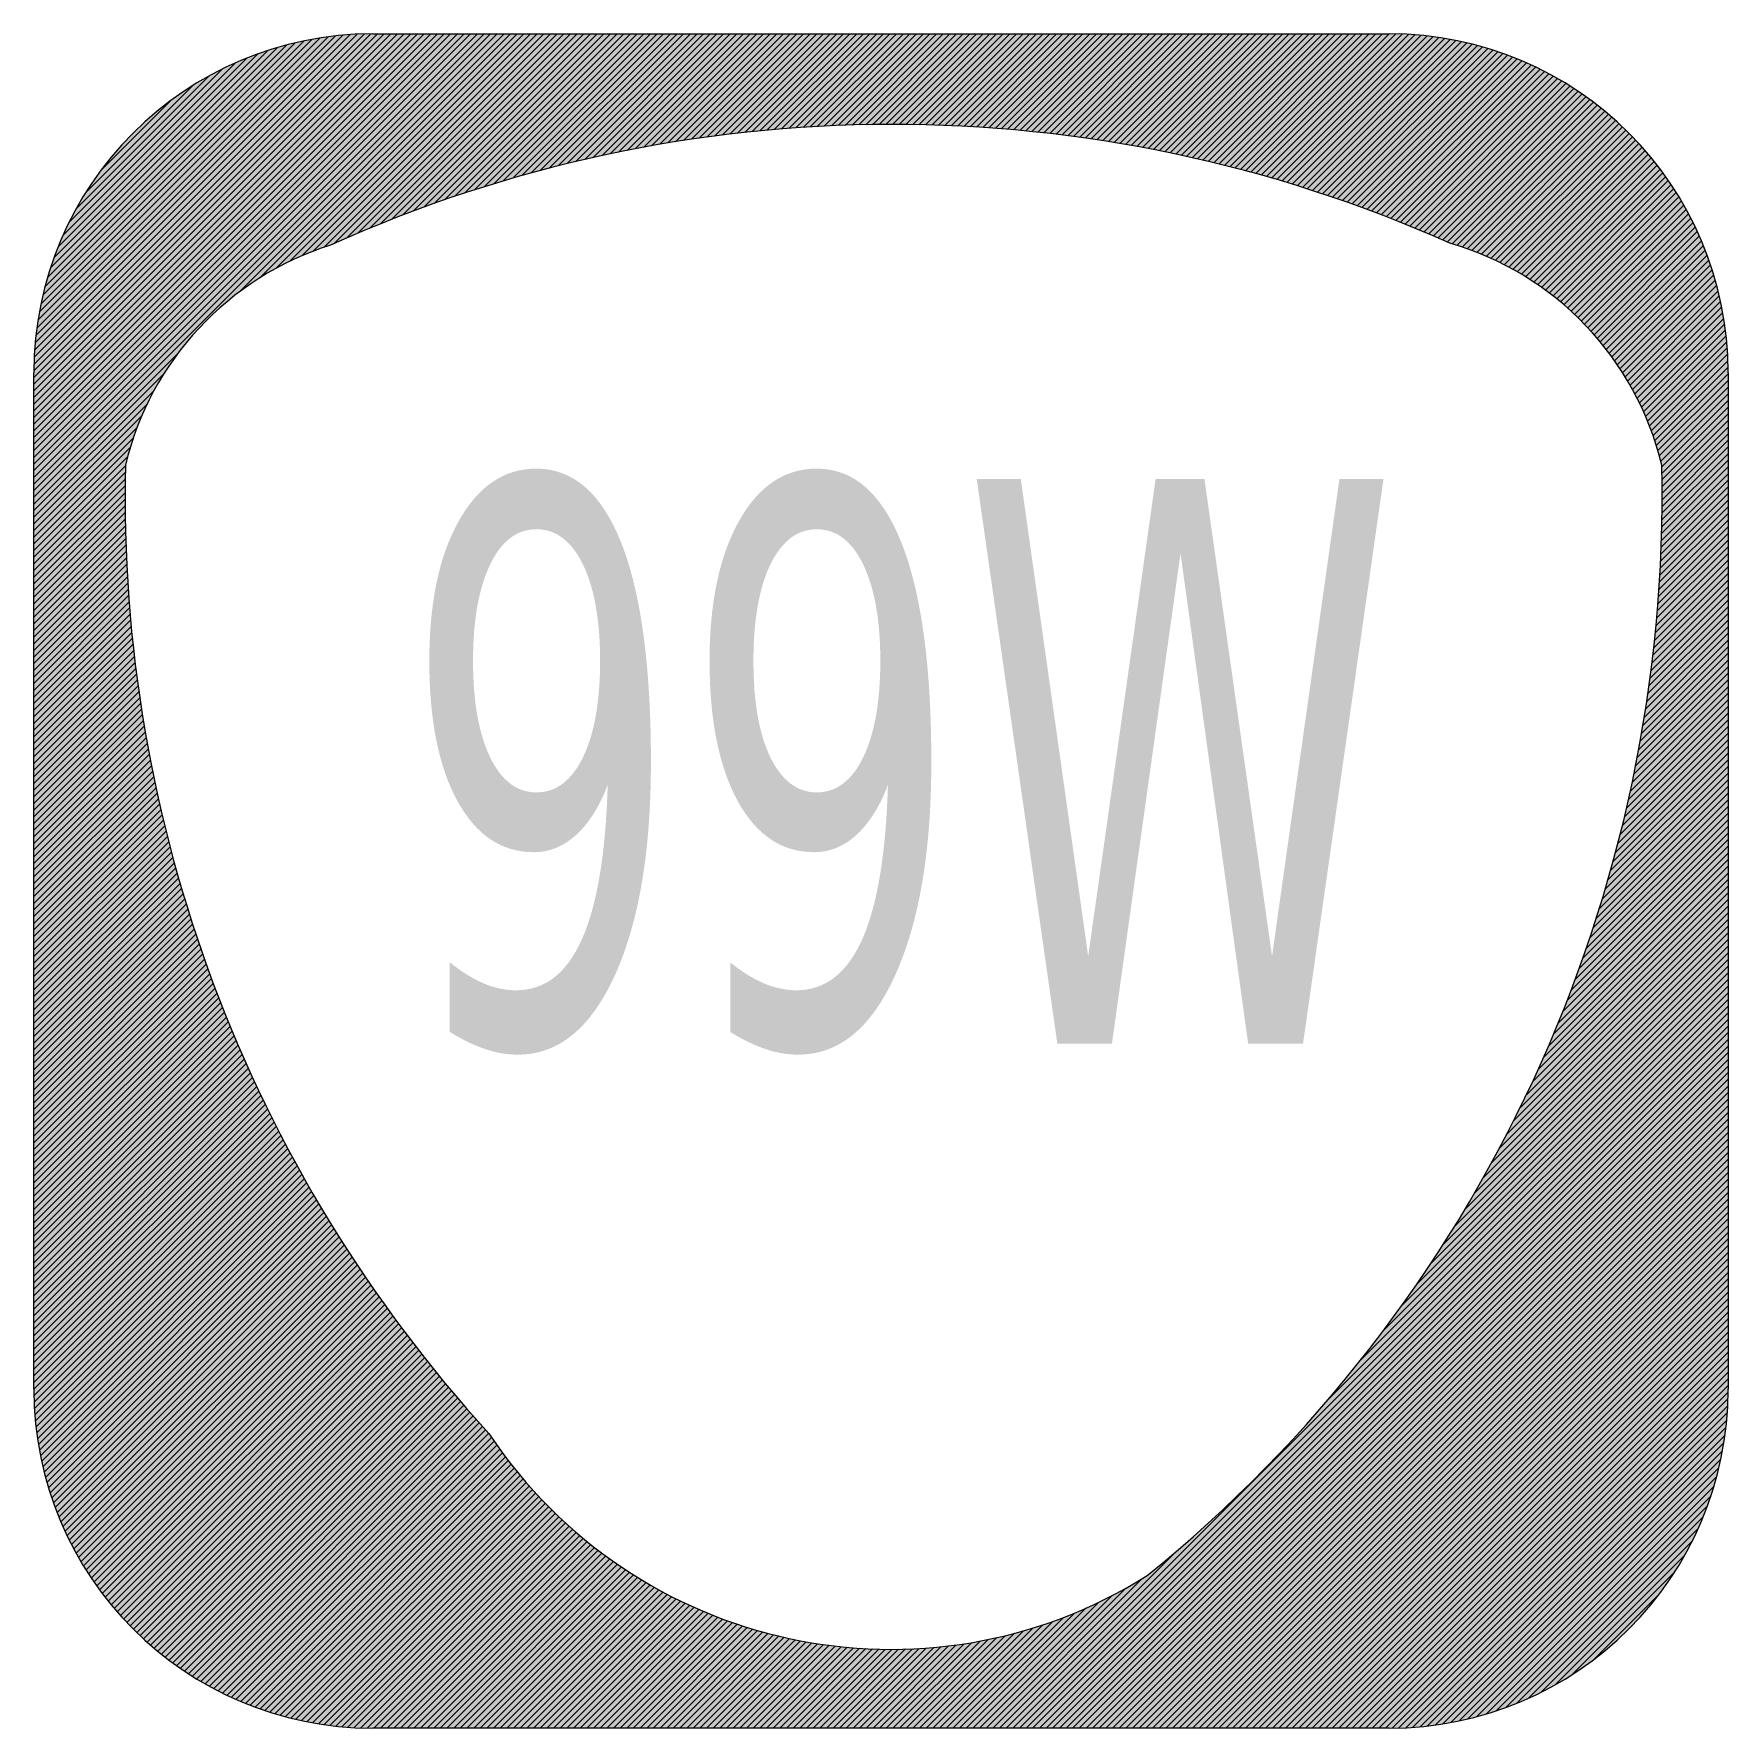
# Model space of a CAD drawing. Header units: inches. Extents: x -0.5 to 0.5, y -0.5 to 0.5.
import ezdxf

# ---------------------------------------------------------------- set-up
doc = ezdxf.new("R2010")
doc.units = ezdxf.units.IN
doc.header["$MEASUREMENT"] = 0

msp = doc.modelspace()

# ---------------------------------------------------------------- hatches: boundary and pattern name
for points in [[(-0.2303, 0.5), (-0.2265, 0.5), (-0.2225, 0.5), (-0.2187, 0.5), (-0.2147, 0.5), (-0.3488, 0.3658), (-0.3538, 0.3633), (-0.3605, 0.3597), (-0.3672, 0.3557), (-0.3798, 0.3468), (-0.3917, 0.3372), (-0.4025, 0.3263), (-0.4125, 0.3148), (-0.4215, 0.3023), (-0.4293, 0.2892), (-0.4328, 0.2822), (-0.436, 0.2752), (-0.439, 0.268), (-0.4414, 0.2615), (-0.5, 0.2028), (-0.5, 0.2068), (-0.5, 0.2108), (-0.5, 0.2147), (-0.5, 0.2187), (-0.5, 0.2225), (-0.5, 0.2265), (-0.5, 0.2303), (-0.2303, 0.5)], [(-0.2343, 0.5), (-0.2303, 0.5), (-0.5, 0.2303), (-0.5, 0.2343), (-0.2343, 0.5)], [(-0.2422, 0.5), (-0.2382, 0.5), (-0.5, 0.2382), (-0.5, 0.2422), (-0.2422, 0.5)], [(-0.2462, 0.5), (-0.2422, 0.5), (-0.5, 0.2422), (-0.5, 0.2462), (-0.2462, 0.5)], [(-0.2382, 0.5), (-0.2343, 0.5), (-0.5, 0.2343), (-0.5, 0.2382), (-0.2382, 0.5)], [(-0.254, 0.5), (-0.25, 0.5), (-0.5, 0.25), (-0.5, 0.254), (-0.254, 0.5)], [(-0.25, 0.5), (-0.2462, 0.5), (-0.5, 0.2462), (-0.5, 0.25), (-0.25, 0.5)], [(-0.2618, 0.5), (-0.2578, 0.5), (-0.5, 0.2578), (-0.5, 0.2618), (-0.2618, 0.5)], [(-0.2578, 0.5), (-0.254, 0.5), (-0.5, 0.254), (-0.5, 0.2578), (-0.2578, 0.5)], [(-0.2697, 0.5), (-0.2657, 0.5), (-0.5, 0.2657), (-0.5, 0.2697), (-0.2697, 0.5)], [(-0.2737, 0.5), (-0.2697, 0.5), (-0.5, 0.2697), (-0.5, 0.2737), (-0.2737, 0.5)], [(-0.2657, 0.5), (-0.2618, 0.5), (-0.5, 0.2618), (-0.5, 0.2657), (-0.2657, 0.5)], [(-0.2815, 0.5), (-0.2775, 0.5), (-0.5, 0.2775), (-0.5, 0.2815), (-0.2815, 0.5)], [(-0.2775, 0.5), (-0.2737, 0.5), (-0.5, 0.2737), (-0.5, 0.2775), (-0.2775, 0.5)], [(-0.2893, 0.5), (-0.2853, 0.5), (-0.5, 0.2853), (-0.5, 0.2893), (-0.2893, 0.5)], [(-0.2853, 0.5), (-0.2815, 0.5), (-0.5, 0.2815), (-0.5, 0.2853), (-0.2853, 0.5)], [(-0.2972, 0.5), (-0.2932, 0.5), (-0.5, 0.2932), (-0.5, 0.2972), (-0.2972, 0.5)], [(-0.3, 0.5), (-0.2972, 0.5), (-0.5, 0.2972), (-0.5, 0.3), (-0.5, 0.3012), (-0.3012, 0.5), (-0.3, 0.5)], [(-0.2932, 0.5), (-0.2893, 0.5), (-0.5, 0.2893), (-0.5, 0.2932), (-0.2932, 0.5)], [(-0.3054, 0.4998), (-0.3012, 0.5), (-0.5, 0.3012), (-0.4998, 0.3054), (-0.3054, 0.4998)], [(-0.3093, 0.4997), (-0.3054, 0.4998), (-0.4998, 0.3054), (-0.4997, 0.3093), (-0.3093, 0.4997)], [(-0.3177, 0.4991), (-0.3137, 0.4995), (-0.3093, 0.4997), (-0.4997, 0.3093), (-0.4995, 0.3137), (-0.4991, 0.3177), (-0.3177, 0.4991)], [(-0.3222, 0.4987), (-0.3177, 0.4991), (-0.4991, 0.3177), (-0.4987, 0.3222), (-0.3222, 0.4987)], [(-0.3359, 0.4967), (-0.3272, 0.4982), (-0.3222, 0.4987), (-0.4987, 0.3222), (-0.4982, 0.3272), (-0.4967, 0.3359), (-0.3359, 0.4967)], [(-0.3621, 0.4901), (-0.3532, 0.4928), (-0.3403, 0.496), (-0.3359, 0.4967), (-0.4967, 0.3359), (-0.496, 0.3403), (-0.4928, 0.3532), (-0.4901, 0.3621), (-0.3621, 0.4901)], [(-0.3813, 0.4827), (-0.3778, 0.4843), (-0.3657, 0.489), (-0.3621, 0.4901), (-0.4901, 0.3621), (-0.489, 0.3657), (-0.4843, 0.3778), (-0.4827, 0.3813), (-0.3813, 0.4827)], [(-0.2147, 0.5), (-0.2108, 0.5), (-0.3415, 0.3692), (-0.3468, 0.3668), (-0.3488, 0.3658), (-0.2147, 0.5)], [(-0.2108, 0.5), (-0.2068, 0.5), (-0.335, 0.3718), (-0.3397, 0.37), (-0.3415, 0.3692), (-0.2108, 0.5)], [(-0.2068, 0.5), (-0.2028, 0.5), (-0.199, 0.5), (-0.3225, 0.3763), (-0.3248, 0.3753), (-0.3323, 0.3728), (-0.335, 0.3718), (-0.2068, 0.5)], [(-0.199, 0.5), (-0.195, 0.5), (-0.1912, 0.5), (-0.1872, 0.5), (-0.1833, 0.5), (-0.2952, 0.3879), (-0.2985, 0.3867), (-0.3225, 0.3763), (-0.199, 0.5)], [(-0.1833, 0.5), (-0.1793, 0.5), (-0.1753, 0.5), (-0.1715, 0.5), (-0.1675, 0.5), (-0.2698, 0.3977), (-0.2718, 0.397), (-0.2952, 0.3879), (-0.1833, 0.5)], [(-0.1675, 0.5), (-0.1637, 0.5), (-0.1597, 0.5), (-0.1558, 0.5), (-0.1518, 0.5), (-0.1478, 0.5), (-0.144, 0.5), (-0.14, 0.5), (-0.1362, 0.5), (-0.1322, 0.5), (-0.1283, 0.5), (-0.1243, 0.5), (-0.1203, 0.5), (-0.1165, 0.5), (-0.1125, 0.5), (-0.1904, 0.4221), (-0.2177, 0.4147), (-0.2448, 0.4063), (-0.2698, 0.3977), (-0.1675, 0.5)], [(-0.1125, 0.5), (-0.1087, 0.5), (-0.1047, 0.5), (-0.1008, 0.5), (-0.0968, 0.5), (-0.0928, 0.5), (-0.089, 0.5), (-0.085, 0.5), (-0.0812, 0.5), (-0.0772, 0.5), (-0.0733, 0.5), (-0.0693, 0.5), (-0.1355, 0.4339), (-0.1627, 0.4285), (-0.1902, 0.4222), (-0.1904, 0.4221), (-0.1125, 0.5)], [(-0.0693, 0.5), (-0.0653, 0.5), (-0.1307, 0.4347), (-0.1348, 0.434), (-0.1355, 0.4339), (-0.0693, 0.5)], [(-0.0653, 0.5), (-0.0615, 0.5), (-0.0575, 0.5), (-0.0537, 0.5), (-0.0497, 0.5), (-0.0458, 0.5), (-0.0418, 0.5), (-0.1028, 0.439), (-0.107, 0.4385), (-0.1307, 0.4347), (-0.0653, 0.5)], [(-0.0418, 0.5), (-0.0378, 0.5), (-0.034, 0.5), (-0.03, 0.5), (-0.0262, 0.5), (-0.0222, 0.5), (-0.0183, 0.5), (-0.0143, 0.5), (-0.0103, 0.5), (-0.0065, 0.5), (-0.0025, 0.5), (0.0013, 0.5), (-0.0543, 0.4442), (-0.079, 0.442), (-0.1028, 0.439), (-0.0418, 0.5)], [(0.0013, 0.5), (0.0053, 0.5), (-0.0501, 0.4445), (-0.051, 0.4445), (-0.0543, 0.4442), (0.0013, 0.5)], [(0.0053, 0.5), (0.0092, 0.5), (0.0132, 0.5), (0.0172, 0.5), (0.021, 0.5), (0.025, 0.5), (0.0288, 0.5), (-0.0251, 0.4459), (-0.0501, 0.4445), (0.0053, 0.5)], [(0.0288, 0.5), (0.0328, 0.5), (-0.0211, 0.446), (-0.0228, 0.446), (-0.0251, 0.4459), (0.0288, 0.5)], [(0.0328, 0.5), (0.0367, 0.5), (0.0407, 0.5), (0.0447, 0.5), (0.0485, 0.5), (0.0525, 0.5), (0.0563, 0.5), (0.0603, 0.5), (0.0642, 0.5), (0.0682, 0.5), (0.0722, 0.5), (0.076, 0.5), (0.08, 0.5), (0.0838, 0.5), (0.03, 0.4462), (0.0053, 0.4465), (-0.0211, 0.446), (0.0328, 0.5)], [(0.0838, 0.5), (0.0878, 0.5), (0.034, 0.4461), (0.0335, 0.4462), (0.03, 0.4462), (0.0838, 0.5)], [(0.0878, 0.5), (0.0917, 0.5), (0.0957, 0.5), (0.0997, 0.5), (0.1035, 0.5), (0.1075, 0.5), (0.1113, 0.5), (0.1153, 0.5), (0.1192, 0.5), (0.1232, 0.5), (0.0673, 0.4442), (0.0615, 0.4447), (0.034, 0.4461), (0.0878, 0.5)], [(0.1232, 0.5), (0.1272, 0.5), (0.131, 0.5), (0.135, 0.5), (0.1388, 0.5), (0.1428, 0.5), (0.0855, 0.4427), (0.0673, 0.4442), (0.1232, 0.5)], [(0.1428, 0.5), (0.1467, 0.5), (0.0891, 0.4424), (0.0855, 0.4427), (0.1428, 0.5)], [(0.1467, 0.5), (0.1507, 0.5), (0.1547, 0.5), (0.0962, 0.4415), (0.0897, 0.4423), (0.0891, 0.4424), (0.1467, 0.5)], [(0.1547, 0.5), (0.1585, 0.5), (0.1625, 0.5), (0.1663, 0.5), (0.1703, 0.5), (0.1742, 0.5), (0.1782, 0.5), (0.1822, 0.5), (0.186, 0.5), (0.19, 0.5), (0.1938, 0.5), (0.1978, 0.5), (0.2017, 0.5), (0.2057, 0.5), (0.2097, 0.5), (0.1443, 0.4347), (0.1177, 0.4388), (0.0962, 0.4415), (0.1547, 0.5)], [(0.2097, 0.5), (0.2135, 0.5), (0.2175, 0.5), (0.2213, 0.5), (0.2253, 0.5), (0.2292, 0.5), (0.2332, 0.5), (0.2372, 0.5), (0.241, 0.5), (0.1707, 0.4297), (0.1455, 0.4345), (0.1443, 0.4347), (0.2097, 0.5)], [(0.241, 0.5), (0.245, 0.5), (0.174, 0.429), (0.1733, 0.4292), (0.1707, 0.4297), (0.241, 0.5)], [(0.245, 0.5), (0.2488, 0.5), (0.2528, 0.5), (0.2567, 0.5), (0.2607, 0.5), (0.2645, 0.5), (0.2685, 0.5), (0.2725, 0.5), (0.2763, 0.5), (0.2803, 0.5), (0.2027, 0.4223), (0.2008, 0.4228), (0.174, 0.429), (0.245, 0.5)], [(0.2803, 0.5), (0.2842, 0.5), (0.2882, 0.5), (0.292, 0.5), (0.296, 0.5), (0.3, 0.5), (0.3037, 0.4999), (0.3076, 0.4997), (0.3113, 0.4996), (0.3137, 0.4995), (0.3149, 0.4994), (0.2305, 0.4148), (0.2283, 0.4155), (0.2027, 0.4223), (0.2803, 0.5)], [(0.3611, 0.4904), (0.3657, 0.489), (0.367, 0.4885), (0.278, 0.3995), (0.2555, 0.4072), (0.2305, 0.4148), (0.3149, 0.4994), (0.3185, 0.499), (0.3222, 0.4987), (0.3258, 0.4983), (0.3272, 0.4982), (0.3326, 0.4973), (0.3393, 0.4962), (0.3403, 0.496), (0.3425, 0.4955), (0.3488, 0.4939), (0.352, 0.4931), (0.3532, 0.4928), (0.355, 0.4923), (0.3581, 0.4913), (0.3611, 0.4904)], [(-0.397, 0.4749), (-0.3897, 0.4788), (-0.3813, 0.4827), (-0.4827, 0.3813), (-0.4788, 0.3897), (-0.4749, 0.397), (-0.397, 0.4749)], [(0.4292, 0.4526), (0.4322, 0.4502), (0.4335, 0.449), (0.3545, 0.3699), (0.3517, 0.371), (0.3508, 0.3713), (0.3433, 0.374), (0.337, 0.376), (0.3357, 0.3765), (0.3092, 0.3877), (0.2825, 0.398), (0.281, 0.3985), (0.278, 0.3995), (0.367, 0.4885), (0.3727, 0.4863), (0.3778, 0.4843), (0.3836, 0.4816), (0.389, 0.4792), (0.3897, 0.4788), (0.3916, 0.4778), (0.3941, 0.4764), (0.3968, 0.475), (0.3993, 0.4736), (0.401, 0.4727), (0.4018, 0.4722), (0.4066, 0.4691), (0.409, 0.4676), (0.4113, 0.4662), (0.4118, 0.4658), (0.416, 0.4628), (0.4183, 0.4611), (0.4222, 0.4583), (0.4228, 0.4578), (0.4249, 0.4561), (0.4271, 0.4543), (0.4292, 0.4526)], [(-0.4064, 0.4693), (-0.401, 0.4727), (-0.397, 0.4749), (-0.4749, 0.397), (-0.4727, 0.401), (-0.4693, 0.4064), (-0.4064, 0.4693)], [(-0.4191, 0.4605), (-0.4118, 0.4658), (-0.4064, 0.4693), (-0.4693, 0.4064), (-0.4658, 0.4118), (-0.4605, 0.4191), (-0.4191, 0.4605)], [(-0.4605, 0.4191), (-0.4583, 0.4222), (-0.4502, 0.4322), (-0.4415, 0.4415), (-0.4322, 0.4502), (-0.4222, 0.4583), (-0.4191, 0.4605), (-0.4605, 0.4191)], [(0.4335, 0.449), (0.4376, 0.4451), (0.36, 0.3675), (0.3583, 0.3683), (0.3573, 0.3688), (0.3545, 0.3699), (0.4335, 0.449)], [(0.4376, 0.4451), (0.4415, 0.4415), (0.4454, 0.4373), (0.3705, 0.3624), (0.3679, 0.3637), (0.3655, 0.365), (0.3654, 0.3651), (0.36, 0.3675), (0.4376, 0.4451)], [(0.4454, 0.4373), (0.4473, 0.4353), (0.373, 0.361), (0.3725, 0.3613), (0.3705, 0.3624), (0.4454, 0.4373)], [(0.4694, 0.4062), (0.4709, 0.4038), (0.4052, 0.3382), (0.4047, 0.3387), (0.3989, 0.3436), (0.3987, 0.3438), (0.3923, 0.3485), (0.386, 0.353), (0.3793, 0.3573), (0.3755, 0.3595), (0.373, 0.361), (0.4473, 0.4353), (0.4502, 0.4322), (0.451, 0.4312), (0.4528, 0.429), (0.4546, 0.4268), (0.4563, 0.4246), (0.4581, 0.4224), (0.4583, 0.4222), (0.4598, 0.4201), (0.4614, 0.4179), (0.4631, 0.4156), (0.4658, 0.4118), (0.4678, 0.4087), (0.4694, 0.4062)], [(0.4793, 0.3886), (0.4818, 0.3833), (0.4208, 0.3225), (0.4158, 0.3278), (0.4103, 0.3335), (0.4094, 0.3344), (0.4052, 0.3382), (0.4709, 0.4038), (0.4727, 0.401), (0.4766, 0.3938), (0.478, 0.3913), (0.4788, 0.3897), (0.4793, 0.3886)], [(0.4865, 0.3723), (0.489, 0.3657), (0.4896, 0.3636), (0.433, 0.307), (0.4313, 0.3093), (0.431, 0.3098), (0.4262, 0.3162), (0.4245, 0.3182), (0.4227, 0.3203), (0.4212, 0.3222), (0.4208, 0.3225), (0.4818, 0.3833), (0.4843, 0.3778), (0.4865, 0.3723)], [(0.4896, 0.3636), (0.4915, 0.3576), (0.4362, 0.3024), (0.4355, 0.3035), (0.4347, 0.3047), (0.433, 0.307), (0.4896, 0.3636)], [(0.4968, 0.3355), (0.4979, 0.3286), (0.4489, 0.2797), (0.4473, 0.283), (0.4437, 0.29), (0.4435, 0.2902), (0.4397, 0.2968), (0.4377, 0.3), (0.4362, 0.3024), (0.4915, 0.3576), (0.4928, 0.3532), (0.494, 0.3485), (0.4948, 0.3453), (0.496, 0.3403), (0.4968, 0.3355)], [(0.4979, 0.3286), (0.4982, 0.3272), (0.4987, 0.3217), (0.4513, 0.2742), (0.4507, 0.2758), (0.4489, 0.2797), (0.4979, 0.3286)], [(0.4991, 0.3181), (0.4994, 0.3144), (0.4536, 0.2687), (0.4513, 0.2742), (0.4987, 0.3217), (0.4991, 0.3181)], [(0.4996, 0.3108), (0.4997, 0.3071), (0.4557, 0.2628), (0.4537, 0.2685), (0.4536, 0.2687), (0.4994, 0.3144), (0.4995, 0.3137), (0.4996, 0.3108)], [(0.5, 0.3), (0.5, 0.2993), (0.5, 0.2955), (0.5, 0.2915), (0.5, 0.2877), (0.4602, 0.2479), (0.4587, 0.2533), (0.4563, 0.261), (0.4557, 0.2628), (0.4997, 0.3071), (0.4999, 0.3032), (0.5, 0.3)], [(0.5, 0.2877), (0.5, 0.2837), (0.4608, 0.2445), (0.4608, 0.2455), (0.4602, 0.2479), (0.5, 0.2877)], [(0.5, 0.2837), (0.5, 0.2797), (0.4608, 0.2407), (0.4608, 0.2445), (0.5, 0.2837)], [(0.5, 0.2797), (0.5, 0.2758), (0.5, 0.2718), (0.5, 0.268), (0.5, 0.264), (0.5, 0.2602), (0.5, 0.2562), (0.5, 0.2522), (0.5, 0.2483), (0.5, 0.2443), (0.5, 0.2405), (0.5, 0.2365), (0.5, 0.2327), (0.5, 0.2287), (0.5, 0.2247), (0.4599, 0.1847), (0.4608, 0.2138), (0.4608, 0.2407), (0.5, 0.2797)], [(-0.5, 0.199), (-0.5, 0.2028), (-0.4414, 0.2615), (-0.4417, 0.2607), (-0.4432, 0.2558), (-0.5, 0.199)], [(-0.5, 0.1912), (-0.5, 0.195), (-0.5, 0.199), (-0.4432, 0.2558), (-0.444, 0.2532), (-0.446, 0.2452), (-0.5, 0.1912)], [(-0.5, 0.1872), (-0.5, 0.1912), (-0.446, 0.2452), (-0.446, 0.2411), (-0.5, 0.1872)], [(-0.5, 0.1597), (-0.5, 0.1637), (-0.5, 0.1675), (-0.5, 0.1715), (-0.5, 0.1753), (-0.5, 0.1793), (-0.5, 0.1833), (-0.5, 0.1872), (-0.446, 0.2411), (-0.4462, 0.2192), (-0.446, 0.2136), (-0.5, 0.1597)], [(0.0565, 0.2373), (0.0825, 0.2373), (0.1223, -0.0444), (0.1621, 0.2373), (0.1909, 0.2373), (0.2308, -0.0444), (0.2706, 0.2373), (0.2966, 0.2373), (0.2491, -0.096), (0.2167, -0.096), (0.1768, 0.1934), (0.1363, -0.096), (0.1041, -0.096), (0.0565, 0.2373)], [(0.5, 0.2208), (0.5, 0.2168), (0.5, 0.213), (0.5, 0.209), (0.5, 0.2052), (0.5, 0.2012), (0.5, 0.1972), (0.5, 0.1933), (0.5, 0.1893), (0.5, 0.1855), (0.5, 0.1815), (0.5, 0.1777), (0.5, 0.1737), (0.5, 0.1697), (0.5, 0.1658), (0.5, 0.1618), (0.5, 0.158), (0.5, 0.154), (0.5, 0.1502), (0.5, 0.1462), (0.5, 0.1422), (0.5, 0.1383), (0.5, 0.1343), (0.5, 0.1305), (0.5, 0.1265), (0.5, 0.1227), (0.5, 0.1187), (0.5, 0.1147), (0.4434, 0.0583), (0.4435, 0.0585), (0.4493, 0.0892), (0.454, 0.12), (0.4575, 0.151), (0.4597, 0.1805), (0.5, 0.2208)], [(0.5, 0.2247), (0.5, 0.2208), (0.4597, 0.1805), (0.4598, 0.1823), (0.4599, 0.1847), (0.5, 0.2247)], [(-0.5, 0.14), (-0.5, 0.144), (-0.5, 0.1478), (-0.5, 0.1518), (-0.5, 0.1558), (-0.5, 0.1597), (-0.446, 0.2136), (-0.4455, 0.1945), (-0.5, 0.14)], [(-0.5, 0.1362), (-0.5, 0.14), (-0.4455, 0.1945), (-0.4455, 0.1928), (-0.4454, 0.1906), (-0.5, 0.1362)], [(-0.5, 0.1087), (-0.5, 0.1125), (-0.5, 0.1165), (-0.5, 0.1203), (-0.5, 0.1243), (-0.5, 0.1283), (-0.5, 0.1322), (-0.5, 0.1362), (-0.4454, 0.1906), (-0.444, 0.1667), (-0.4438, 0.1648), (-0.5, 0.1087)], [(-0.5, 0.1047), (-0.5, 0.1087), (-0.4438, 0.1648), (-0.4435, 0.1612), (-0.5, 0.1047)], [(-0.5, 0.1008), (-0.5, 0.1047), (-0.4435, 0.1612), (-0.4432, 0.1575), (-0.5, 0.1008)], [(-0.5, 0.0968), (-0.5, 0.1008), (-0.4432, 0.1575), (-0.4428, 0.1538), (-0.5, 0.0968)], [(-0.5, 0.089), (-0.5, 0.0928), (-0.5, 0.0968), (-0.4428, 0.1538), (-0.4422, 0.1466), (-0.5, 0.089)], [(-0.5, 0.085), (-0.5, 0.089), (-0.4422, 0.1466), (-0.4419, 0.1431), (-0.5, 0.085)], [(-0.5, 0.0812), (-0.5, 0.085), (-0.4419, 0.1431), (-0.4417, 0.1407), (-0.4415, 0.1396), (-0.5, 0.0812)], [(-0.5, 0.0537), (-0.5, 0.0575), (-0.5, 0.0615), (-0.5, 0.0653), (-0.5, 0.0693), (-0.5, 0.0733), (-0.5, 0.0772), (-0.5, 0.0812), (-0.4415, 0.1396), (-0.4385, 0.1151), (-0.5, 0.0537)], [(-0.5, 0.0497), (-0.5, 0.0537), (-0.4385, 0.1151), (-0.4385, 0.1148), (-0.438, 0.1117), (-0.5, 0.0497)], [(-0.5, 0.03), (-0.5, 0.034), (-0.5, 0.0378), (-0.5, 0.0418), (-0.5, 0.0458), (-0.5, 0.0497), (-0.438, 0.1117), (-0.4354, 0.0946), (-0.5, 0.03)], [(0.5, 0.1147), (0.5, 0.1108), (0.5, 0.1068), (0.5, 0.103), (0.5, 0.099), (0.5, 0.0952), (0.5, 0.0912), (0.5, 0.0872), (0.5, 0.0833), (0.5, 0.0793), (0.5, 0.0755), (0.5, 0.0715), (0.5, 0.0677), (0.5, 0.0637), (0.5, 0.0597), (0.5, 0.0558), (0.5, 0.0518), (0.5, 0.048), (0.5, 0.044), (0.5, 0.0402), (0.5, 0.0362), (0.5, 0.0322), (0.5, 0.0283), (0.5, 0.0243), (0.5, 0.0205), (0.5, 0.0165), (0.5, 0.0127), (0.5, 0.0087), (0.5, 0.0047), (0.5, 0.0008), (0.5, -0.0032), (0.3845, -0.1185), (0.385, -0.1175), (0.3975, -0.0892), (0.4088, -0.0605), (0.4192, -0.0313), (0.4285, -0.0017), (0.4365, 0.0282), (0.4434, 0.0583), (0.5, 0.1147)], [(-0.5, 0.0262), (-0.5, 0.03), (-0.4354, 0.0946), (-0.4349, 0.0913), (-0.5, 0.0262)], [(-0.5, -0.0328), (-0.5, -0.0288), (-0.5, -0.025), (-0.5, -0.021), (-0.5, -0.0172), (-0.5, -0.0132), (-0.5, -0.0092), (-0.5, -0.0053), (-0.5, -0.0013), (-0.5, 0.0025), (-0.5, 0.0065), (-0.5, 0.0103), (-0.5, 0.0143), (-0.5, 0.0183), (-0.5, 0.0222), (-0.5, 0.0262), (-0.4349, 0.0913), (-0.4345, 0.089), (-0.4297, 0.0635), (-0.425, 0.0421), (-0.5, -0.0328)], [(-0.5, -0.0367), (-0.5, -0.0328), (-0.425, 0.0421), (-0.4243, 0.039), (-0.5, -0.0367)], [(-0.5, -0.0407), (-0.5, -0.0367), (-0.4243, 0.039), (-0.4242, 0.0382), (-0.4236, 0.0358), (-0.5, -0.0407)], [(-0.5, -0.1035), (-0.5, -0.0997), (-0.5, -0.0957), (-0.5, -0.0917), (-0.5, -0.0878), (-0.5, -0.0838), (-0.5, -0.08), (-0.5, -0.076), (-0.5, -0.0722), (-0.5, -0.0682), (-0.5, -0.0642), (-0.5, -0.0603), (-0.5, -0.0563), (-0.5, -0.0525), (-0.5, -0.0485), (-0.5, -0.0447), (-0.5, -0.0407), (-0.4236, 0.0358), (-0.4177, 0.013), (-0.4105, -0.012), (-0.41, -0.0135), (-0.5, -0.1035)], [(0.5, -0.0032), (0.5, -0.007), (0.5, -0.011), (0.5, -0.0148), (0.5, -0.0188), (0.5, -0.0228), (0.5, -0.0267), (0.5, -0.0307), (0.5, -0.0345), (0.5, -0.0385), (0.5, -0.0423), (0.5, -0.0463), (0.5, -0.0503), (0.3251, -0.2251), (0.3413, -0.1993), (0.357, -0.1727), (0.3715, -0.1453), (0.3845, -0.1185), (0.5, -0.0032)], [(-0.5, -0.131), (-0.5, -0.1272), (-0.5, -0.1232), (-0.5, -0.1192), (-0.5, -0.1153), (-0.5, -0.1113), (-0.5, -0.1075), (-0.5, -0.1035), (-0.41, -0.0135), (-0.4034, -0.0344), (-0.5, -0.131)], [(-0.5, -0.135), (-0.5, -0.131), (-0.4034, -0.0344), (-0.4027, -0.0367), (-0.4024, -0.0374), (-0.5, -0.135)], [(-0.5, -0.1388), (-0.5, -0.135), (-0.4024, -0.0374), (-0.4014, -0.0402), (-0.5, -0.1388)], [(-0.5, -0.2253), (-0.5, -0.2213), (-0.5, -0.2175), (-0.5, -0.2135), (-0.5, -0.2097), (-0.5, -0.2057), (-0.5, -0.2017), (-0.5, -0.1978), (-0.5, -0.1938), (-0.5, -0.19), (-0.5, -0.186), (-0.5, -0.1822), (-0.5, -0.1782), (-0.5, -0.1742), (-0.5, -0.1703), (-0.5, -0.1663), (-0.5, -0.1625), (-0.5, -0.1585), (-0.5, -0.1547), (-0.5, -0.1507), (-0.5, -0.1467), (-0.5, -0.1428), (-0.5, -0.1388), (-0.4014, -0.0402), (-0.3938, -0.061), (-0.3843, -0.0852), (-0.377, -0.1023), (-0.5, -0.2253)], [(0.5, -0.0503), (0.5, -0.0542), (0.5, -0.0582), (0.5, -0.062), (0.5, -0.066), (0.5, -0.0698), (0.5, -0.0738), (0.0738, -0.5), (0.0698, -0.5), (0.066, -0.5), (0.062, -0.5), (0.0582, -0.5), (0.0542, -0.5), (0.0503, -0.5), (0.0463, -0.5), (0.0423, -0.5), (0.0385, -0.5), (0.0345, -0.5), (0.0307, -0.5), (0.0267, -0.5), (0.0228, -0.5), (0.0188, -0.5), (0.0735, -0.4454), (0.0888, -0.4412), (0.1063, -0.4352), (0.1237, -0.428), (0.1405, -0.4197), (0.1572, -0.41), (0.1813, -0.3897), (0.2047, -0.3685), (0.227, -0.3463), (0.2485, -0.3237), (0.269, -0.3002), (0.2885, -0.2758), (0.3072, -0.251), (0.3248, -0.2255), (0.3251, -0.2251), (0.5, -0.0503)], [(0.5, -0.0738), (0.5, -0.0778), (0.0778, -0.5), (0.0738, -0.5), (0.5, -0.0738)], [(0.5, -0.0778), (0.5, -0.0817), (0.0817, -0.5), (0.0778, -0.5), (0.5, -0.0778)], [(0.5, -0.0817), (0.5, -0.0857), (0.0857, -0.5), (0.0817, -0.5), (0.5, -0.0817)], [(0.5, -0.0857), (0.5, -0.0895), (0.0895, -0.5), (0.0857, -0.5), (0.5, -0.0857)], [(0.5, -0.0895), (0.5, -0.0935), (0.0935, -0.5), (0.0895, -0.5), (0.5, -0.0895)], [(0.5, -0.0935), (0.5, -0.0973), (0.0973, -0.5), (0.0935, -0.5), (0.5, -0.0935)], [(0.5, -0.0973), (0.5, -0.1013), (0.1013, -0.5), (0.0973, -0.5), (0.5, -0.0973)], [(-0.5, -0.241), (-0.5, -0.237), (-0.5, -0.2332), (-0.5, -0.2292), (-0.5, -0.2253), (-0.377, -0.1023), (-0.3742, -0.109), (-0.3722, -0.1132), (-0.5, -0.241)], [(0.5, -0.1013), (0.5, -0.1053), (0.1053, -0.5), (0.1013, -0.5), (0.5, -0.1013)], [(0.5, -0.1053), (0.5, -0.1092), (0.1092, -0.5), (0.1053, -0.5), (0.5, -0.1053)], [(0.5, -0.1092), (0.5, -0.1132), (0.1132, -0.5), (0.1092, -0.5), (0.5, -0.1092)], [(-0.5, -0.2685), (-0.5, -0.2645), (-0.5, -0.2607), (-0.5, -0.2567), (-0.5, -0.2528), (-0.5, -0.2488), (-0.5, -0.245), (-0.5, -0.241), (-0.3722, -0.1132), (-0.3634, -0.1319), (-0.5, -0.2685)], [(0.5, -0.1132), (0.5, -0.117), (0.117, -0.5), (0.1132, -0.5), (0.5, -0.1132)], [(0.5, -0.117), (0.5, -0.121), (0.121, -0.5), (0.117, -0.5), (0.5, -0.117)], [(0.5, -0.121), (0.5, -0.1248), (0.1248, -0.5), (0.121, -0.5), (0.5, -0.121)], [(0.5, -0.1248), (0.5, -0.1288), (0.1288, -0.5), (0.1248, -0.5), (0.5, -0.1248)], [(0.5, -0.1288), (0.5, -0.1328), (0.1328, -0.5), (0.1288, -0.5), (0.5, -0.1288)], [(-0.5, -0.3), (-0.5, -0.296), (-0.5, -0.292), (-0.5, -0.2882), (-0.5, -0.2842), (-0.5, -0.2803), (-0.5, -0.2763), (-0.5, -0.2725), (-0.5, -0.2685), (-0.3634, -0.1319), (-0.3632, -0.1325), (-0.3513, -0.1555), (-0.3388, -0.1783), (-0.3259, -0.2005), (-0.3257, -0.2008), (-0.3244, -0.2029), (-0.4885, -0.367), (-0.489, -0.3657), (-0.4904, -0.3611), (-0.4913, -0.3581), (-0.4923, -0.355), (-0.4928, -0.3532), (-0.4931, -0.352), (-0.4939, -0.3488), (-0.4955, -0.3425), (-0.496, -0.3403), (-0.4962, -0.3393), (-0.4973, -0.3326), (-0.4982, -0.3272), (-0.4983, -0.3258), (-0.4987, -0.3222), (-0.499, -0.3185), (-0.4994, -0.3149), (-0.4995, -0.3137), (-0.4996, -0.3113), (-0.4997, -0.3076), (-0.4999, -0.3037), (-0.5, -0.3)], [(0.5, -0.1328), (0.5, -0.1367), (0.1367, -0.5), (0.1328, -0.5), (0.5, -0.1328)], [(0.5, -0.1367), (0.5, -0.1407), (0.1407, -0.5), (0.1367, -0.5), (0.5, -0.1367)], [(0.5, -0.1407), (0.5, -0.1445), (0.1445, -0.5), (0.1407, -0.5), (0.5, -0.1407)], [(0.5, -0.1445), (0.5, -0.1485), (0.1485, -0.5), (0.1445, -0.5), (0.5, -0.1445)], [(0.5, -0.1485), (0.5, -0.1523), (0.1523, -0.5), (0.1485, -0.5), (0.5, -0.1485)], [(0.5, -0.1523), (0.5, -0.1563), (0.1563, -0.5), (0.1523, -0.5), (0.5, -0.1523)], [(0.5, -0.1563), (0.5, -0.1603), (0.1603, -0.5), (0.1563, -0.5), (0.5, -0.1563)], [(0.5, -0.1603), (0.5, -0.1642), (0.1642, -0.5), (0.1603, -0.5), (0.5, -0.1603)], [(0.5, -0.1642), (0.5, -0.1682), (0.1682, -0.5), (0.1642, -0.5), (0.5, -0.1642)], [(0.5, -0.1682), (0.5, -0.172), (0.172, -0.5), (0.1682, -0.5), (0.5, -0.1682)], [(0.5, -0.172), (0.5, -0.176), (0.176, -0.5), (0.172, -0.5), (0.5, -0.172)], [(0.5, -0.176), (0.5, -0.1798), (0.1798, -0.5), (0.176, -0.5), (0.5, -0.176)], [(0.5, -0.1798), (0.5, -0.1838), (0.1838, -0.5), (0.1798, -0.5), (0.5, -0.1798)], [(0.5, -0.1838), (0.5, -0.1877), (0.1877, -0.5), (0.1838, -0.5), (0.5, -0.1838)], [(0.5, -0.1877), (0.5, -0.1917), (0.1917, -0.5), (0.1877, -0.5), (0.5, -0.1877)], [(0.5, -0.1917), (0.5, -0.1957), (0.1957, -0.5), (0.1917, -0.5), (0.5, -0.1917)], [(0.5, -0.1957), (0.5, -0.1995), (0.1995, -0.5), (0.1957, -0.5), (0.5, -0.1957)], [(0.5, -0.1995), (0.5, -0.2035), (0.2035, -0.5), (0.1995, -0.5), (0.5, -0.1995)], [(-0.4863, -0.3727), (-0.4885, -0.367), (-0.3244, -0.2029), (-0.3228, -0.2053), (-0.3214, -0.2077), (-0.4863, -0.3727)], [(-0.4816, -0.3836), (-0.4843, -0.3778), (-0.4863, -0.3727), (-0.3214, -0.2077), (-0.3138, -0.2198), (-0.3122, -0.2222), (-0.4792, -0.389), (-0.4816, -0.3836)], [(0.5, -0.2035), (0.5, -0.2073), (0.2073, -0.5), (0.2035, -0.5), (0.5, -0.2035)], [(0.5, -0.2073), (0.5, -0.2113), (0.2113, -0.5), (0.2073, -0.5), (0.5, -0.2073)], [(0.5, -0.2113), (0.5, -0.2152), (0.2152, -0.5), (0.2113, -0.5), (0.5, -0.2113)], [(0.5, -0.2152), (0.5, -0.2192), (0.2192, -0.5), (0.2152, -0.5), (0.5, -0.2152)], [(0.5, -0.2192), (0.5, -0.2232), (0.2232, -0.5), (0.2192, -0.5), (0.5, -0.2192)], [(-0.4778, -0.3916), (-0.4788, -0.3897), (-0.4792, -0.389), (-0.3122, -0.2222), (-0.3118, -0.2228), (-0.3107, -0.2245), (-0.4778, -0.3916)], [(-0.4764, -0.3941), (-0.4778, -0.3916), (-0.3107, -0.2245), (-0.3091, -0.2269), (-0.4764, -0.3941)], [(-0.475, -0.3968), (-0.4764, -0.3941), (-0.3091, -0.2269), (-0.3075, -0.2292), (-0.475, -0.3968)], [(-0.4736, -0.3993), (-0.475, -0.3968), (-0.3075, -0.2292), (-0.3059, -0.2316), (-0.4736, -0.3993)], [(0.5, -0.2232), (0.5, -0.227), (0.227, -0.5), (0.2232, -0.5), (0.5, -0.2232)], [(0.5, -0.227), (0.5, -0.231), (0.231, -0.5), (0.227, -0.5), (0.5, -0.227)], [(-0.4722, -0.4018), (-0.4727, -0.401), (-0.4736, -0.3993), (-0.3059, -0.2316), (-0.3027, -0.2362), (-0.2995, -0.2409), (-0.4676, -0.409), (-0.4691, -0.4066), (-0.4722, -0.4018)], [(0.5, -0.231), (0.5, -0.2348), (0.2348, -0.5), (0.231, -0.5), (0.5, -0.231)], [(0.5, -0.2348), (0.5, -0.2388), (0.2388, -0.5), (0.2348, -0.5), (0.5, -0.2348)], [(0.5, -0.2388), (0.5, -0.2427), (0.2427, -0.5), (0.2388, -0.5), (0.5, -0.2388)], [(-0.4662, -0.4113), (-0.4676, -0.409), (-0.2995, -0.2409), (-0.2979, -0.2432), (-0.4662, -0.4113)], [(-0.4628, -0.416), (-0.4658, -0.4118), (-0.4662, -0.4113), (-0.2979, -0.2432), (-0.2972, -0.2443), (-0.293, -0.25), (-0.4611, -0.4183), (-0.4628, -0.416)], [(0.5, -0.2427), (0.5, -0.2467), (0.2467, -0.5), (0.2427, -0.5), (0.5, -0.2427)], [(0.5, -0.2467), (0.5, -0.2507), (0.2507, -0.5), (0.2467, -0.5), (0.5, -0.2467)], [(-0.4578, -0.4228), (-0.4583, -0.4222), (-0.4611, -0.4183), (-0.293, -0.25), (-0.283, -0.2637), (-0.2817, -0.2655), (-0.2659, -0.2859), (-0.4312, -0.451), (-0.4322, -0.4502), (-0.4353, -0.4473), (-0.4373, -0.4454), (-0.4415, -0.4415), (-0.4451, -0.4376), (-0.449, -0.4335), (-0.4502, -0.4322), (-0.4526, -0.4292), (-0.4543, -0.4271), (-0.4561, -0.4249), (-0.4578, -0.4228)], [(0.5, -0.2507), (0.5, -0.2545), (0.2545, -0.5), (0.2507, -0.5), (0.5, -0.2507)], [(0.5, -0.2545), (0.5, -0.2585), (0.2585, -0.5), (0.2545, -0.5), (0.5, -0.2545)], [(0.5, -0.2585), (0.5, -0.2623), (0.2623, -0.5), (0.2585, -0.5), (0.5, -0.2585)], [(0.5, -0.2623), (0.5, -0.2663), (0.2663, -0.5), (0.2623, -0.5), (0.5, -0.2623)], [(0.5, -0.2663), (0.5, -0.2702), (0.2702, -0.5), (0.2663, -0.5), (0.5, -0.2663)], [(0.5, -0.2702), (0.5, -0.2742), (0.2742, -0.5), (0.2702, -0.5), (0.5, -0.2702)], [(0.5, -0.2742), (0.5, -0.2782), (0.2782, -0.5), (0.2742, -0.5), (0.5, -0.2742)], [(0.5, -0.2782), (0.5, -0.282), (0.282, -0.5), (0.2782, -0.5), (0.5, -0.2782)], [(-0.429, -0.4528), (-0.4312, -0.451), (-0.2659, -0.2859), (-0.2657, -0.2862), (-0.2488, -0.3063), (-0.2315, -0.326), (-0.2298, -0.3283), (-0.3833, -0.4818), (-0.3886, -0.4793), (-0.3897, -0.4788), (-0.3913, -0.478), (-0.3938, -0.4766), (-0.401, -0.4727), (-0.4038, -0.4709), (-0.4062, -0.4694), (-0.4087, -0.4678), (-0.4118, -0.4658), (-0.4156, -0.4631), (-0.4179, -0.4614), (-0.4201, -0.4598), (-0.4222, -0.4583), (-0.4224, -0.4581), (-0.4246, -0.4563), (-0.4268, -0.4546), (-0.429, -0.4528)], [(0.5, -0.282), (0.5, -0.286), (0.286, -0.5), (0.282, -0.5), (0.5, -0.282)], [(0.5, -0.286), (0.5, -0.2898), (0.2898, -0.5), (0.286, -0.5), (0.5, -0.286)], [(0.5, -0.2898), (0.5, -0.2938), (0.2938, -0.5), (0.2898, -0.5), (0.5, -0.2898)], [(0.5, -0.2938), (0.5, -0.2977), (0.2977, -0.5), (0.2938, -0.5), (0.5, -0.2938)], [(0.5, -0.2977), (0.5, -0.3), (0.4999, -0.3017), (0.3017, -0.4999), (0.3, -0.5), (0.2977, -0.5), (0.5, -0.2977)], [(0.3059, -0.4998), (0.3017, -0.4999), (0.4999, -0.3017), (0.4998, -0.3059), (0.3059, -0.4998)], [(0.31, -0.4996), (0.3059, -0.4998), (0.4998, -0.3059), (0.4996, -0.31), (0.31, -0.4996)], [(0.314, -0.4995), (0.3137, -0.4995), (0.31, -0.4996), (0.4996, -0.31), (0.4995, -0.3137), (0.4995, -0.314), (0.314, -0.4995)], [(0.3183, -0.499), (0.314, -0.4995), (0.4995, -0.314), (0.499, -0.3183), (0.3183, -0.499)], [(0.3227, -0.4986), (0.3183, -0.499), (0.499, -0.3183), (0.4986, -0.3227), (0.3227, -0.4986)], [(-0.2993, -0.5), (-0.3, -0.5), (-0.3032, -0.4999), (-0.3071, -0.4997), (-0.3108, -0.4996), (-0.3137, -0.4995), (-0.3144, -0.4994), (-0.3181, -0.4991), (-0.3217, -0.4987), (-0.3272, -0.4982), (-0.3286, -0.4979), (-0.3355, -0.4968), (-0.3403, -0.496), (-0.3453, -0.4948), (-0.3485, -0.494), (-0.3532, -0.4928), (-0.3576, -0.4915), (-0.3636, -0.4896), (-0.3657, -0.489), (-0.3723, -0.4865), (-0.3778, -0.4843), (-0.3833, -0.4818), (-0.2298, -0.3283), (-0.2203, -0.3417), (-0.22, -0.342), (-0.2083, -0.3563), (-0.2057, -0.3592), (-0.1955, -0.37), (-0.182, -0.3827), (-0.2993, -0.5)], [(0.3272, -0.4982), (0.3227, -0.4986), (0.4986, -0.3227), (0.4982, -0.3272), (0.3272, -0.4982)], [(0.3318, -0.4974), (0.3272, -0.4982), (0.4982, -0.3272), (0.4974, -0.3318), (0.3318, -0.4974)], [(0.3365, -0.4966), (0.3318, -0.4974), (0.4974, -0.3318), (0.4966, -0.3365), (0.3365, -0.4966)], [(0.3465, -0.4945), (0.3403, -0.496), (0.3365, -0.4966), (0.4966, -0.3365), (0.496, -0.3403), (0.4928, -0.3532), (0.4916, -0.3573), (0.3573, -0.4916), (0.3532, -0.4928), (0.3465, -0.4945)], [(0.3754, -0.4853), (0.3657, -0.489), (0.3573, -0.4916), (0.4916, -0.3573), (0.489, -0.3657), (0.4853, -0.3754), (0.3754, -0.4853)], [(0.3822, -0.4823), (0.3778, -0.4843), (0.3754, -0.4853), (0.4853, -0.3754), (0.4843, -0.3778), (0.4823, -0.3822), (0.3822, -0.4823)], [(-0.2718, -0.5), (-0.2758, -0.5), (-0.2797, -0.5), (-0.2837, -0.5), (-0.2877, -0.5), (-0.2915, -0.5), (-0.2955, -0.5), (-0.2993, -0.5), (-0.182, -0.3827), (-0.1678, -0.3943), (-0.1669, -0.395), (-0.2718, -0.5)], [(0.3897, -0.4788), (0.3822, -0.4823), (0.4823, -0.3822), (0.4788, -0.3897), (0.3897, -0.4788)], [(0.3984, -0.4741), (0.3897, -0.4788), (0.4788, -0.3897), (0.4741, -0.3984), (0.3984, -0.4741)], [(-0.2483, -0.5), (-0.2522, -0.5), (-0.2562, -0.5), (-0.2602, -0.5), (-0.264, -0.5), (-0.268, -0.5), (-0.2718, -0.5), (-0.1669, -0.395), (-0.1532, -0.4049), (-0.2483, -0.5)], [(0.4082, -0.4681), (0.401, -0.4727), (0.3984, -0.4741), (0.4741, -0.3984), (0.4727, -0.401), (0.4681, -0.4082), (0.4082, -0.4681)], [(-0.2247, -0.5), (-0.2287, -0.5), (-0.2327, -0.5), (-0.2365, -0.5), (-0.2405, -0.5), (-0.2443, -0.5), (-0.2483, -0.5), (-0.1532, -0.4049), (-0.153, -0.405), (-0.1387, -0.414), (-0.2247, -0.5)], [(0.4216, -0.4588), (0.4118, -0.4658), (0.4082, -0.4681), (0.4681, -0.4082), (0.4658, -0.4118), (0.4588, -0.4216), (0.4216, -0.4588)], [(-0.2168, -0.5), (-0.2208, -0.5), (-0.2247, -0.5), (-0.1387, -0.414), (-0.1377, -0.4147), (-0.1337, -0.4168), (-0.2168, -0.5)], [(-0.2012, -0.5), (-0.2052, -0.5), (-0.209, -0.5), (-0.213, -0.5), (-0.2168, -0.5), (-0.1337, -0.4168), (-0.1236, -0.4224), (-0.2012, -0.5)], [(-0.1972, -0.5), (-0.2012, -0.5), (-0.1236, -0.4224), (-0.1218, -0.4233), (-0.1209, -0.4238), (-0.1972, -0.5)], [(-0.1815, -0.5), (-0.1855, -0.5), (-0.1893, -0.5), (-0.1933, -0.5), (-0.1972, -0.5), (-0.1209, -0.4238), (-0.1102, -0.4287), (-0.1815, -0.5)], [(-0.1777, -0.5), (-0.1815, -0.5), (-0.1102, -0.4287), (-0.1076, -0.4299), (-0.1777, -0.5)], [(-0.1697, -0.5), (-0.1737, -0.5), (-0.1777, -0.5), (-0.1076, -0.4299), (-0.1055, -0.4308), (-0.102, -0.4322), (-0.1697, -0.5)], [(0.4588, -0.4216), (0.4583, -0.4222), (0.4502, -0.4322), (0.4415, -0.4415), (0.4322, -0.4502), (0.4222, -0.4583), (0.4216, -0.4588), (0.4588, -0.4216)], [(-0.0872, -0.5), (-0.0912, -0.5), (-0.0952, -0.5), (-0.099, -0.5), (-0.103, -0.5), (-0.1068, -0.5), (-0.1108, -0.5), (-0.1147, -0.5), (-0.1187, -0.5), (-0.1227, -0.5), (-0.1265, -0.5), (-0.1305, -0.5), (-0.1343, -0.5), (-0.1383, -0.5), (-0.1422, -0.5), (-0.1462, -0.5), (-0.1502, -0.5), (-0.154, -0.5), (-0.158, -0.5), (-0.1618, -0.5), (-0.1658, -0.5), (-0.1697, -0.5), (-0.102, -0.4322), (-0.0887, -0.4373), (-0.0717, -0.4427), (-0.0542, -0.447), (-0.0373, -0.4502), (-0.0872, -0.5)], [(0.0032, -0.5), (-0.0008, -0.5), (0.049, -0.4502), (0.0532, -0.4497), (0.0536, -0.4496), (0.0032, -0.5)], [(0.0148, -0.5), (0.011, -0.5), (0.007, -0.5), (0.0032, -0.5), (0.0536, -0.4496), (0.0682, -0.4466), (0.0148, -0.5)], [(0.0188, -0.5), (0.0148, -0.5), (0.0682, -0.4466), (0.0712, -0.446), (0.0735, -0.4454), (0.0188, -0.5)], [(-0.048, -0.5), (-0.0518, -0.5), (-0.0558, -0.5), (-0.0597, -0.5), (-0.0637, -0.5), (-0.0677, -0.5), (-0.0715, -0.5), (-0.0755, -0.5), (-0.0793, -0.5), (-0.0833, -0.5), (-0.0872, -0.5), (-0.0373, -0.4502), (-0.0365, -0.4503), (-0.0188, -0.4523), (-0.0015, -0.4535), (-0.048, -0.5)], [(-0.0322, -0.5), (-0.0362, -0.5), (-0.0402, -0.5), (-0.044, -0.5), (-0.048, -0.5), (-0.0015, -0.4535), (-0.0008, -0.4535), (0.0143, -0.4534), (-0.0322, -0.5)], [(-0.0283, -0.5), (-0.0322, -0.5), (0.0143, -0.4534), (0.0172, -0.4533), (0.0184, -0.4532), (-0.0283, -0.5)], [(-0.0008, -0.5), (-0.0047, -0.5), (-0.0087, -0.5), (-0.0127, -0.5), (-0.0165, -0.5), (-0.0205, -0.5), (-0.0243, -0.5), (-0.0283, -0.5), (0.0184, -0.4532), (0.0352, -0.452), (0.049, -0.4502), (-0.0008, -0.5)]]:
    msp.add_hatch(color=7).paths.add_polyline_path(points)
h = msp.add_hatch(color=7)
edge = h.paths.add_edge_path()
edge.add_line((-0.2545, -0.0891), (-0.2545, -0.048))
edge.add_spline(control_points=[(-0.2545, -0.048), (-0.248, -0.0533), (-0.2414, -0.0574), (-0.2349, -0.0603), (-0.2283, -0.0631), (-0.2218, -0.0645), (-0.2154, -0.0645), (-0.1984, -0.0645), (-0.1855, -0.0545), (-0.1766, -0.0345), (-0.1676, -0.0145), (-0.1625, 0.0159), (-0.1613, 0.0567)], knot_values=[0, 0, 0, 0, 1, 1, 1, 2, 2, 2, 3, 3, 3, 4, 4, 4, 4], degree=3, periodic=0)
edge.add_spline(control_points=[(-0.1613, 0.0567), (-0.1662, 0.0439), (-0.1724, 0.0341), (-0.1799, 0.0272), (-0.1875, 0.0204), (-0.1958, 0.017), (-0.2049, 0.017), (-0.2239, 0.017), (-0.239, 0.0271), (-0.25, 0.0472), (-0.2611, 0.0674), (-0.2666, 0.095), (-0.2666, 0.13), (-0.2666, 0.1642), (-0.2609, 0.1916), (-0.2493, 0.2123), (-0.2378, 0.233), (-0.2225, 0.2434), (-0.2034, 0.2434), (-0.1815, 0.2434), (-0.1647, 0.2286), (-0.1531, 0.1991), (-0.1416, 0.1695), (-0.1358, 0.1266), (-0.1358, 0.0703), (-0.1358, 0.0178), (-0.1428, -0.0241), (-0.157, -0.0555), (-0.1712, -0.0868), (-0.1903, -0.1025), (-0.2142, -0.1025), (-0.2207, -0.1025), (-0.2273, -0.1014), (-0.2339, -0.0991), (-0.2405, -0.0969), (-0.2473, -0.0935), (-0.2545, -0.0891)], knot_values=[0, 0, 0, 0, 1, 1, 1, 2, 2, 2, 3, 3, 3, 4, 4, 4, 5, 5, 5, 6, 6, 6, 7, 7, 7, 8, 8, 8, 9, 9, 9, 10, 10, 10, 11, 11, 11, 12, 12, 12, 12], degree=3, periodic=0)
edge = h.paths.add_edge_path(flags=0)
edge.add_spline(control_points=[(-0.2034, 0.0523), (-0.1918, 0.0523), (-0.1827, 0.0592), (-0.1759, 0.073), (-0.1692, 0.0869), (-0.1658, 0.1058), (-0.1658, 0.13), (-0.1658, 0.1539), (-0.1692, 0.1729), (-0.1759, 0.1868), (-0.1827, 0.2007), (-0.1918, 0.2076), (-0.2034, 0.2076), (-0.2149, 0.2076), (-0.224, 0.2007), (-0.2307, 0.1868), (-0.2374, 0.1729), (-0.2408, 0.1539), (-0.2408, 0.13), (-0.2408, 0.1058), (-0.2374, 0.0869), (-0.2307, 0.073), (-0.224, 0.0592), (-0.2149, 0.0523), (-0.2034, 0.0523)], knot_values=[0, 0, 0, 0, 1, 1, 1, 2, 2, 2, 3, 3, 3, 4, 4, 4, 5, 5, 5, 6, 6, 6, 7, 7, 7, 8, 8, 8, 8], degree=3, periodic=0)
h = msp.add_hatch(color=7)
edge = h.paths.add_edge_path()
edge.add_line((-0.089, -0.0891), (-0.089, -0.048))
edge.add_spline(control_points=[(-0.089, -0.048), (-0.0825, -0.0533), (-0.076, -0.0574), (-0.0694, -0.0603), (-0.0628, -0.0631), (-0.0563, -0.0645), (-0.0499, -0.0645), (-0.033, -0.0645), (-0.0201, -0.0545), (-0.0111, -0.0345), (-0.0022, -0.0145), (0.0029, 0.0159), (0.0041, 0.0567)], knot_values=[0, 0, 0, 0, 1, 1, 1, 2, 2, 2, 3, 3, 3, 4, 4, 4, 4], degree=3, periodic=0)
edge.add_spline(control_points=[(0.0041, 0.0567), (-0.0008, 0.0439), (-0.007, 0.0341), (-0.0145, 0.0272), (-0.022, 0.0204), (-0.0304, 0.017), (-0.0395, 0.017), (-0.0585, 0.017), (-0.0735, 0.0271), (-0.0846, 0.0472), (-0.0956, 0.0674), (-0.1012, 0.095), (-0.1012, 0.13), (-0.1012, 0.1642), (-0.0954, 0.1916), (-0.0839, 0.2123), (-0.0724, 0.233), (-0.057, 0.2434), (-0.0379, 0.2434), (-0.016, 0.2434), (0.0007, 0.2286), (0.0123, 0.1991), (0.0239, 0.1695), (0.0297, 0.1266), (0.0297, 0.0703), (0.0297, 0.0178), (0.0226, -0.0241), (0.0084, -0.0555), (-0.0057, -0.0868), (-0.0248, -0.1025), (-0.0488, -0.1025), (-0.0553, -0.1025), (-0.0618, -0.1014), (-0.0684, -0.0991), (-0.075, -0.0969), (-0.0819, -0.0935), (-0.089, -0.0891)], knot_values=[0, 0, 0, 0, 1, 1, 1, 2, 2, 2, 3, 3, 3, 4, 4, 4, 5, 5, 5, 6, 6, 6, 7, 7, 7, 8, 8, 8, 9, 9, 9, 10, 10, 10, 11, 11, 11, 12, 12, 12, 12], degree=3, periodic=0)
edge = h.paths.add_edge_path(flags=0)
edge.add_spline(control_points=[(-0.0379, 0.0523), (-0.0264, 0.0523), (-0.0172, 0.0592), (-0.0105, 0.073), (-0.0038, 0.0869), (-0.0004, 0.1058), (-0.0004, 0.13), (-0.0004, 0.1539), (-0.0038, 0.1729), (-0.0105, 0.1868), (-0.0172, 0.2007), (-0.0264, 0.2076), (-0.0379, 0.2076), (-0.0494, 0.2076), (-0.0585, 0.2007), (-0.0653, 0.1868), (-0.072, 0.1729), (-0.0753, 0.1539), (-0.0753, 0.13), (-0.0753, 0.1058), (-0.072, 0.0869), (-0.0653, 0.073), (-0.0585, 0.0592), (-0.0494, 0.0523), (-0.0379, 0.0523)], knot_values=[0, 0, 0, 0, 1, 1, 1, 2, 2, 2, 3, 3, 3, 4, 4, 4, 5, 5, 5, 6, 6, 6, 7, 7, 7, 8, 8, 8, 8], degree=3, periodic=0)

# ---------------------------------------------------------------- linework, layer by layer
at = {"color": 7}
for p, q in [((-0.5, 0.2304), (-0.2304, 0.5)), ((-0.5, 0.2343), (-0.2343, 0.5)), ((-0.5, 0.2382), (-0.2382, 0.5)), ((-0.5, 0.2422), (-0.2422, 0.5)), ((-0.5, 0.2461), (-0.2461, 0.5)), ((-0.5, 0.25), (-0.25, 0.5)), ((-0.5, 0.254), (-0.254, 0.5)), ((-0.5, 0.2579), (-0.2579, 0.5)), ((-0.5, 0.2618), (-0.2618, 0.5)), ((-0.5, 0.2657), (-0.2657, 0.5)), ((-0.5, 0.2697), (-0.2697, 0.5)), ((-0.5, 0.2736), (-0.2736, 0.5)), ((-0.5, 0.2775), (-0.2775, 0.5)), ((-0.5, 0.2815), (-0.2815, 0.5)), ((-0.5, 0.2854), (-0.2854, 0.5)), ((-0.5, 0.2893), (-0.2893, 0.5)), ((-0.5, 0.2932), (-0.2932, 0.5)), ((-0.5, 0.2972), (-0.2972, 0.5)), ((-0.3788, 0.3476), (-0.2265, 0.5)), ((-0.3664, 0.3562), (-0.2225, 0.5)), ((-0.3569, 0.3617), (-0.2186, 0.5)), ((-0.3489, 0.3658), (-0.2147, 0.5)), ((-0.3417, 0.3691), (-0.2108, 0.5)), ((-0.3351, 0.3717), (-0.2068, 0.5)), ((-0.3289, 0.3739), (-0.2029, 0.5)), ((-0.3227, 0.3762), (-0.199, 0.5)), ((-0.3157, 0.3793), (-0.195, 0.5)), ((-0.3088, 0.3823), (-0.1911, 0.5)), ((-0.302, 0.3851), (-0.1872, 0.5)), ((-0.3, 0.5), (0.3, 0.5)), ((-0.2954, 0.3879), (-0.1833, 0.5)), ((-0.2889, 0.3905), (-0.1793, 0.5)), ((-0.2824, 0.393), (-0.1754, 0.5)), ((-0.2761, 0.3954), (-0.1715, 0.5)), ((-0.2699, 0.3977), (-0.1675, 0.5)), ((-0.2637, 0.3999), (-0.1636, 0.5)), ((-0.2577, 0.402), (-0.1597, 0.5)), ((-0.2517, 0.404), (-0.1558, 0.5)), ((-0.2458, 0.406), (-0.1518, 0.5)), ((-0.24, 0.4079), (-0.1479, 0.5)), ((-0.2343, 0.4097), (-0.144, 0.5)), ((-0.2286, 0.4115), (-0.14, 0.5)), ((-0.223, 0.4132), (-0.1361, 0.5)), ((-0.2174, 0.4148), (-0.1322, 0.5)), ((-0.2119, 0.4164), (-0.1283, 0.5)), ((-0.2065, 0.4179), (-0.1243, 0.5)), ((-0.2011, 0.4193), (-0.1204, 0.5)), ((-0.1958, 0.4207), (-0.1165, 0.5)), ((-0.1905, 0.4221), (-0.1125, 0.5)), ((-0.1852, 0.4234), (-0.1086, 0.5)), ((-0.1801, 0.4246), (-0.1047, 0.5)), ((-0.1749, 0.4258), (-0.1008, 0.5)), ((-0.1699, 0.427), (-0.0968, 0.5)), ((-0.1648, 0.4281), (-0.0929, 0.5)), ((-0.1598, 0.4292), (-0.089, 0.5)), ((-0.1549, 0.4302), (-0.085, 0.5)), ((-0.1499, 0.4312), (-0.0811, 0.5)), ((-0.1451, 0.4321), (-0.0772, 0.5)), ((-0.1402, 0.433), (-0.0733, 0.5)), ((-0.1354, 0.4339), (-0.0693, 0.5)), ((-0.1307, 0.4347), (-0.0654, 0.5)), ((-0.1259, 0.4356), (-0.0615, 0.5)), ((-0.1212, 0.4363), (-0.0575, 0.5)), ((-0.1166, 0.4371), (-0.0536, 0.5)), ((-0.1119, 0.4378), (-0.0497, 0.5)), ((-0.1073, 0.4384), (-0.0458, 0.5)), ((-0.1028, 0.4391), (-0.0418, 0.5)), ((-0.0982, 0.4397), (-0.0379, 0.5)), ((-0.0937, 0.4403), (-0.034, 0.5)), ((-0.0892, 0.4408), (-0.03, 0.5)), ((-0.0848, 0.4413), (-0.0261, 0.5)), ((-0.0804, 0.4418), (-0.0222, 0.5)), ((-0.076, 0.4423), (-0.0183, 0.5)), ((-0.0716, 0.4427), (-0.0143, 0.5)), ((-0.0673, 0.4431), (-0.0104, 0.5)), ((-0.063, 0.4435), (-0.0065, 0.5)), ((-0.0587, 0.4439), (-0.0025, 0.5)), ((-0.0544, 0.4442), (0.0014, 0.5)), ((-0.0502, 0.4445), (0.0053, 0.5)), ((-0.046, 0.4448), (0.0092, 0.5)), ((-0.0418, 0.4451), (0.0132, 0.5)), ((-0.0376, 0.4453), (0.0171, 0.5)), ((-0.0335, 0.4455), (0.021, 0.5)), ((-0.0293, 0.4457), (0.025, 0.5)), ((-0.0252, 0.4459), (0.0289, 0.5)), ((-0.0211, 0.446), (0.0328, 0.5)), ((-0.0171, 0.4462), (0.0367, 0.5)), ((-0.0131, 0.4463), (0.0407, 0.5)), ((-0.009, 0.4464), (0.0446, 0.5)), ((-0.005, 0.4464), (0.0485, 0.5)), ((-0.0011, 0.4465), (0.0525, 0.5)), ((0.0029, 0.4465), (0.0564, 0.5)), ((0.0068, 0.4465), (0.0603, 0.5)), ((0.0108, 0.4465), (0.0642, 0.5)), ((0.0147, 0.4465), (0.0682, 0.5)), ((0.0185, 0.4464), (0.0721, 0.5)), ((0.0224, 0.4464), (0.076, 0.5)), ((0.0262, 0.4463), (0.0799, 0.5)), ((0.0301, 0.4462), (0.0839, 0.5)), ((0.0339, 0.4461), (0.0878, 0.5)), ((0.0377, 0.4459), (0.0917, 0.5)), ((0.0414, 0.4458), (0.0957, 0.5)), ((0.0452, 0.4456), (0.0996, 0.5)), ((0.0489, 0.4454), (0.1035, 0.5)), ((0.0527, 0.4452), (0.1074, 0.5)), ((0.0564, 0.445), (0.1114, 0.5)), ((0.0601, 0.4448), (0.1153, 0.5)), ((0.0637, 0.4445), (0.1192, 0.5)), ((0.0674, 0.4442), (0.1232, 0.5)), ((0.071, 0.444), (0.1271, 0.5)), ((0.0747, 0.4437), (0.131, 0.5)), ((0.0783, 0.4433), (0.1349, 0.5)), ((0.0819, 0.443), (0.1389, 0.5)), ((0.0855, 0.4427), (0.1428, 0.5)), ((0.0891, 0.4423), (0.1467, 0.5)), ((0.0926, 0.4419), (0.1507, 0.5)), ((0.0961, 0.4416), (0.1546, 0.5)), ((0.0997, 0.4412), (0.1585, 0.5)), ((0.1032, 0.4407), (0.1624, 0.5)), ((0.1067, 0.4403), (0.1664, 0.5)), ((0.1102, 0.4399), (0.1703, 0.5)), ((0.1136, 0.4394), (0.1742, 0.5)), ((0.1171, 0.4389), (0.1782, 0.5)), ((0.1206, 0.4385), (0.1821, 0.5)), ((0.124, 0.438), (0.186, 0.5)), ((0.1274, 0.4375), (0.1899, 0.5)), ((0.1308, 0.4369), (0.1939, 0.5)), ((0.1342, 0.4364), (0.1978, 0.5)), ((0.1376, 0.4359), (0.2017, 0.5)), ((0.1409, 0.4353), (0.2057, 0.5)), ((0.1443, 0.4347), (0.2096, 0.5)), ((0.1476, 0.4341), (0.2135, 0.5)), ((0.151, 0.4335), (0.2174, 0.5)), ((0.1543, 0.4329), (0.2214, 0.5)), ((0.1576, 0.4323), (0.2253, 0.5)), ((0.1609, 0.4317), (0.2292, 0.5)), ((0.1642, 0.431), (0.2332, 0.5)), ((0.1675, 0.4304), (0.2371, 0.5)), ((0.1707, 0.4297), (0.241, 0.5)), ((0.174, 0.429), (0.2449, 0.5)), ((0.1772, 0.4283), (0.2489, 0.5)), ((0.1804, 0.4276), (0.2528, 0.5)), ((0.1836, 0.4269), (0.2567, 0.5)), ((0.1868, 0.4262), (0.2607, 0.5)), ((0.19, 0.4254), (0.2646, 0.5)), ((0.1932, 0.4247), (0.2685, 0.5)), ((0.1964, 0.4239), (0.2724, 0.5)), ((0.1995, 0.4232), (0.2764, 0.5)), ((0.2027, 0.4224), (0.2803, 0.5)), ((0.2058, 0.4216), (0.2842, 0.5)), ((0.2089, 0.4208), (0.2882, 0.5)), ((0.2121, 0.42), (0.2921, 0.5)), ((0.2152, 0.4192), (0.296, 0.5)), ((0.2183, 0.4183), (0.2999, 0.5)), ((-0.5, 0.3011), (-0.3011, 0.5)), ((-0.4999, 0.3051), (-0.3051, 0.4999)), ((-0.4998, 0.3092), (-0.3092, 0.4998)), ((-0.4996, 0.3133), (-0.3133, 0.4996)), ((-0.4992, 0.3176), (-0.3176, 0.4992)), ((-0.4988, 0.322), (-0.322, 0.4988)), ((-0.4982, 0.3264), (-0.3264, 0.4982)), ((-0.4976, 0.331), (-0.331, 0.4976)), ((-0.4968, 0.3358), (-0.3358, 0.4968)), ((-0.4958, 0.3406), (-0.3406, 0.4958)), ((-0.4947, 0.3457), (-0.3457, 0.4947)), ((-0.4934, 0.3509), (-0.3509, 0.4934)), ((-0.4919, 0.3563), (-0.3563, 0.4919)), ((-0.4901, 0.362), (-0.362, 0.4901)), ((0.2213, 0.4175), (0.3038, 0.5)), ((0.2244, 0.4166), (0.3076, 0.4999)), ((0.2275, 0.4158), (0.3114, 0.4997)), ((0.2305, 0.4149), (0.3151, 0.4994)), ((0.2336, 0.414), (0.3187, 0.4991)), ((0.2366, 0.4131), (0.3223, 0.4988)), ((0.2396, 0.4122), (0.3258, 0.4983)), ((0.2427, 0.4113), (0.3292, 0.4979)), ((0.2457, 0.4104), (0.3326, 0.4973)), ((0.2487, 0.4094), (0.336, 0.4967)), ((0.2516, 0.4085), (0.3393, 0.4961)), ((0.2546, 0.4075), (0.3425, 0.4954)), ((0.2576, 0.4066), (0.3457, 0.4947)), ((0.2605, 0.4056), (0.3489, 0.4939)), ((0.2635, 0.4046), (0.352, 0.4931)), ((0.2664, 0.4036), (0.3551, 0.4923)), ((0.2693, 0.4026), (0.3581, 0.4914)), ((0.2723, 0.4016), (0.3611, 0.4904)), ((-0.4881, 0.368), (-0.368, 0.4881)), ((-0.4857, 0.3744), (-0.3744, 0.4857)), ((-0.4828, 0.3812), (-0.3812, 0.4828)), ((0.2752, 0.4006), (0.364, 0.4895)), ((0.2781, 0.3996), (0.367, 0.4885)), ((0.281, 0.3985), (0.3698, 0.4874)), ((0.2838, 0.3975), (0.3727, 0.4863)), ((0.2867, 0.3964), (0.3755, 0.4852)), ((0.2896, 0.3954), (0.3783, 0.4841)), ((0.2924, 0.3943), (0.381, 0.4829)), ((0.2953, 0.3932), (0.3837, 0.4816)), ((0.2981, 0.3921), (0.3864, 0.4804)), ((-0.4793, 0.3886), (-0.3886, 0.4793)), ((-0.475, 0.3968), (-0.3968, 0.475)), ((0.3009, 0.391), (0.389, 0.4791)), ((0.3038, 0.3899), (0.3916, 0.4778)), ((0.3066, 0.3888), (0.3942, 0.4764)), ((0.3094, 0.3877), (0.3968, 0.475)), ((0.3122, 0.3865), (0.3993, 0.4736)), ((0.315, 0.3854), (0.4018, 0.4722)), ((0.3177, 0.3842), (0.4042, 0.4707)), ((-0.4694, 0.4064), (-0.4064, 0.4694)), ((-0.461, 0.4187), (-0.4187, 0.461)), ((0.3205, 0.3831), (0.4066, 0.4692)), ((0.3233, 0.3819), (0.409, 0.4677)), ((0.326, 0.3807), (0.4114, 0.4661)), ((0.3287, 0.3795), (0.4137, 0.4645)), ((0.3315, 0.3783), (0.416, 0.4629)), ((0.3342, 0.3771), (0.4183, 0.4612)), ((0.3371, 0.3761), (0.4206, 0.4596)), ((0.3401, 0.3752), (0.4228, 0.4579)), ((0.343, 0.3742), (0.425, 0.4561)), ((0.346, 0.3732), (0.4272, 0.4544)), ((0.3488, 0.3721), (0.4293, 0.4526)), ((0.3517, 0.371), (0.4314, 0.4508)), ((0.3545, 0.3699), (0.4335, 0.4489)), ((0.3572, 0.3687), (0.4356, 0.4471)), ((0.36, 0.3675), (0.4376, 0.4452)), ((0.3626, 0.3663), (0.4396, 0.4432)), ((0.3653, 0.365), (0.4416, 0.4413)), ((0.3679, 0.3637), (0.4435, 0.4393)), ((0.3705, 0.3624), (0.4454, 0.4373)), ((0.373, 0.361), (0.4473, 0.4353)), ((0.3755, 0.3595), (0.4492, 0.4332)), ((0.378, 0.3581), (0.451, 0.4311)), ((0.3805, 0.3566), (0.4528, 0.429)), ((0.3829, 0.3551), (0.4546, 0.4268)), ((0.3853, 0.3535), (0.4564, 0.4247)), ((0.3876, 0.352), (0.4581, 0.4225)), ((0.3899, 0.3503), (0.4598, 0.4202)), ((0.3922, 0.3487), (0.4615, 0.418)), ((0.3944, 0.347), (0.4631, 0.4157)), ((0.3967, 0.3453), (0.4647, 0.4134)), ((0.3989, 0.3436), (0.4663, 0.4111)), ((0.401, 0.3418), (0.4679, 0.4087)), ((0.4031, 0.34), (0.4694, 0.4063)), ((0.4052, 0.3382), (0.4709, 0.4039)), ((0.4073, 0.3363), (0.4724, 0.4014)), ((0.4093, 0.3344), (0.4738, 0.3989)), ((0.4113, 0.3325), (0.4752, 0.3964)), ((0.4133, 0.3305), (0.4766, 0.3938)), ((0.4153, 0.3286), (0.478, 0.3913)), ((0.4172, 0.3265), (0.4793, 0.3886)), ((0.4191, 0.3245), (0.4806, 0.386)), ((0.4209, 0.3224), (0.4818, 0.3833)), ((0.4227, 0.3203), (0.483, 0.3806)), ((0.4245, 0.3182), (0.4842, 0.3779)), ((0.4263, 0.316), (0.4854, 0.3751)), ((0.428, 0.3138), (0.4865, 0.3723)), ((0.4297, 0.3116), (0.4876, 0.3694)), ((0.4314, 0.3093), (0.4886, 0.3665)), ((0.433, 0.307), (0.4896, 0.3636)), ((0.4346, 0.3047), (0.4906, 0.3607)), ((0.4362, 0.3024), (0.4915, 0.3577)), ((0.4377, 0.3), (0.4924, 0.3546)), ((0.4393, 0.2976), (0.4932, 0.3515)), ((0.4407, 0.2951), (0.4941, 0.3484)), ((0.4422, 0.2926), (0.4948, 0.3453)), ((0.4436, 0.2901), (0.4955, 0.342)), ((0.445, 0.2875), (0.4962, 0.3388)), ((0.4463, 0.2849), (0.4968, 0.3355)), ((0.4476, 0.2823), (0.4974, 0.3321)), ((0.4489, 0.2797), (0.4979, 0.3287)), ((0.4501, 0.277), (0.4984, 0.3253)), ((0.4513, 0.2742), (0.4988, 0.3218)), ((-0.5, 0.2265), (-0.415, 0.3114)), ((0.4524, 0.2715), (0.4992, 0.3182)), ((0.4536, 0.2686), (0.4995, 0.3146)), ((0.4546, 0.2658), (0.4997, 0.3109)), ((-0.5, -0.3), (-0.5, 0.3)), ((0.4557, 0.2629), (0.4999, 0.3071)), ((0.4567, 0.26), (0.5, 0.3033)), ((0.5, 0.3), (0.5, -0.3)), ((-0.5, 0.2225), (-0.4236, 0.299)), ((0.4576, 0.257), (0.5, 0.2994)), ((0.4585, 0.254), (0.5, 0.2954)), ((0.4594, 0.2509), (0.5, 0.2915)), ((-0.5, 0.2186), (-0.4291, 0.2895)), ((-0.5, 0.2147), (-0.4332, 0.2815)), ((0.4602, 0.2478), (0.5, 0.2876)), ((0.4608, 0.2445), (0.5, 0.2837)), ((-0.5, 0.2108), (-0.4365, 0.2743)), ((0.4609, 0.2406), (0.5, 0.2797)), ((0.4609, 0.2367), (0.5, 0.2758)), ((0.461, 0.2328), (0.5, 0.2719)), ((-0.5, 0.2068), (-0.4391, 0.2677)), ((-0.5, 0.2029), (-0.4413, 0.2616)), ((0.461, 0.2289), (0.5, 0.2679)), ((0.461, 0.225), (0.5, 0.264)), ((0.461, 0.2211), (0.5, 0.2601)), ((-0.5, 0.199), (-0.4432, 0.2558)), ((-0.5, 0.195), (-0.4448, 0.2503)), ((0.4609, 0.2171), (0.5, 0.2562)), ((0.4609, 0.2131), (0.5, 0.2522)), ((-0.5, 0.1911), (-0.446, 0.2451)), ((-0.5, 0.1872), (-0.4461, 0.2411)), ((0.4606, 0.201), (0.5, 0.2404)), ((0.4607, 0.2051), (0.5, 0.2444)), ((0.4608, 0.2091), (0.5, 0.2483)), ((-0.5, 0.1833), (-0.4461, 0.2371)), ((-0.5, 0.1793), (-0.4462, 0.2332)), ((0.4603, 0.1929), (0.5, 0.2326)), ((0.4604, 0.197), (0.5, 0.2365)), ((-0.5, 0.1754), (-0.4462, 0.2292)), ((-0.5, 0.1715), (-0.4462, 0.2253)), ((-0.5, 0.1675), (-0.4462, 0.2214)), ((0.4597, 0.1805), (0.5, 0.2208)), ((0.4599, 0.1846), (0.5, 0.2247)), ((0.4601, 0.1888), (0.5, 0.2287)), ((-0.5, 0.1636), (-0.4461, 0.2175)), ((-0.5, 0.1597), (-0.4461, 0.2136)), ((0.4591, 0.1721), (0.5, 0.2129)), ((0.4594, 0.1763), (0.5, 0.2169)), ((-0.5, 0.1558), (-0.446, 0.2097)), ((-0.5, 0.1518), (-0.4459, 0.2059)), ((-0.5, 0.1479), (-0.4458, 0.2021)), ((0.4582, 0.1594), (0.5, 0.2012)), ((0.4585, 0.1636), (0.5, 0.2051)), ((0.4589, 0.1679), (0.5, 0.209)), ((-0.5, 0.144), (-0.4457, 0.1983)), ((-0.5, 0.14), (-0.4455, 0.1945)), ((-0.5, 0.1361), (-0.4454, 0.1907)), ((0.4574, 0.1507), (0.5, 0.1933)), ((0.4578, 0.1551), (0.5, 0.1972)), ((-0.5, 0.1322), (-0.4452, 0.187)), ((-0.5, 0.1283), (-0.445, 0.1832)), ((0.4561, 0.1376), (0.5, 0.1815)), ((0.4566, 0.142), (0.5, 0.1854)), ((0.457, 0.1464), (0.5, 0.1894)), ((-0.5, 0.1243), (-0.4448, 0.1795)), ((-0.5, 0.1204), (-0.4446, 0.1758)), ((-0.5, 0.1165), (-0.4443, 0.1721)), ((0.4551, 0.1287), (0.5, 0.1737)), ((0.4556, 0.1332), (0.5, 0.1776)), ((-0.5, 0.1125), (-0.4441, 0.1685)), ((-0.5, 0.1086), (-0.4438, 0.1648)), ((-0.5, 0.1047), (-0.4435, 0.1612)), ((0.4533, 0.1152), (0.5, 0.1619)), ((0.4539, 0.1197), (0.5, 0.1658)), ((0.4545, 0.1243), (0.5, 0.1697)), ((-0.5, 0.1008), (-0.4432, 0.1575)), ((-0.5, 0.0968), (-0.4429, 0.1539)), ((-0.5, 0.0929), (-0.4426, 0.1503)), ((0.4513, 0.1014), (0.5, 0.1501)), ((0.452, 0.106), (0.5, 0.154)), ((0.4527, 0.1106), (0.5, 0.1579)), ((-0.5, 0.089), (-0.4422, 0.1467)), ((-0.5, 0.085), (-0.4419, 0.1432)), ((0.4498, 0.092), (0.5, 0.1422)), ((0.4506, 0.0967), (0.5, 0.1462)), ((-0.5, 0.0811), (-0.4415, 0.1396)), ((-0.5, 0.0772), (-0.4411, 0.1361)), ((-0.5, 0.0733), (-0.4407, 0.1325)), ((0.4473, 0.0777), (0.5, 0.1304)), ((0.4481, 0.0825), (0.5, 0.1344)), ((0.449, 0.0873), (0.5, 0.1383)), ((-0.5, 0.0693), (-0.4403, 0.129)), ((-0.5, 0.0654), (-0.4399, 0.1255)), ((-0.5, 0.0615), (-0.4394, 0.122)), ((0.4454, 0.068), (0.5, 0.1226)), ((0.4464, 0.0729), (0.5, 0.1265)), ((-0.5, 0.0575), (-0.439, 0.1186)), ((-0.5, 0.0536), (-0.4385, 0.1151)), ((-0.5, 0.0497), (-0.438, 0.1117)), ((0.4423, 0.0531), (0.5, 0.1108)), ((0.4434, 0.0581), (0.5, 0.1147)), ((0.4444, 0.0631), (0.5, 0.1187)), ((-0.5, 0.0458), (-0.4375, 0.1082)), ((-0.5, 0.0418), (-0.437, 0.1048)), ((-0.5, 0.0379), (-0.4365, 0.1014)), ((0.4401, 0.043), (0.5, 0.103)), ((0.4412, 0.0481), (0.5, 0.1069)), ((-0.5, 0.034), (-0.436, 0.098)), ((-0.5, 0.03), (-0.4354, 0.0946)), ((-0.5, 0.0261), (-0.4349, 0.0913)), ((0.4363, 0.0275), (0.5, 0.0912)), ((0.4376, 0.0327), (0.5, 0.0951)), ((0.4389, 0.0379), (0.5, 0.099)), ((-0.5, 0.0222), (-0.4343, 0.0879)), ((-0.5, 0.0183), (-0.4337, 0.0846)), ((-0.5, 0.0143), (-0.4331, 0.0812)), ((0.4336, 0.0169), (0.5, 0.0833)), ((0.435, 0.0222), (0.5, 0.0872)), ((-0.5, 0.0104), (-0.4325, 0.0779)), ((-0.5, 0.0065), (-0.4319, 0.0746)), ((-0.5, 0.0025), (-0.4312, 0.0713)), ((0.4291, 0.0006), (0.5, 0.0715)), ((0.4306, 0.0061), (0.5, 0.0755)), ((0.4321, 0.0115), (0.5, 0.0794)), ((-0.5, -0.0014), (-0.4306, 0.068)), ((-0.5, -0.0053), (-0.43, 0.0647)), ((-0.5, -0.0092), (-0.4293, 0.0615)), ((0.4258, -0.0105), (0.5, 0.0637)), ((0.4275, -0.0049), (0.5, 0.0676)), ((-0.5, -0.0132), (-0.4286, 0.0582)), ((-0.5, -0.0171), (-0.4279, 0.055)), ((-0.5, -0.021), (-0.4272, 0.0518)), ((0.4204, -0.0277), (0.5, 0.0519)), ((0.4223, -0.0219), (0.5, 0.0558)), ((0.4241, -0.0162), (0.5, 0.0597)), ((-0.5, -0.025), (-0.4265, 0.0485)), ((-0.5, -0.0289), (-0.4258, 0.0453)), ((-0.5, -0.0328), (-0.4251, 0.0421)), ((0.4143, -0.0456), (0.5, 0.0401)), ((0.4164, -0.0396), (0.5, 0.044)), ((0.4184, -0.0336), (0.5, 0.048)), ((-0.5, -0.0367), (-0.4243, 0.039)), ((-0.5, -0.0407), (-0.4236, 0.0358)), ((-0.5, -0.0446), (-0.4228, 0.0326)), ((0.4099, -0.0579), (0.5, 0.0322)), ((0.4121, -0.0517), (0.5, 0.0362)), ((-0.5, -0.0485), (-0.422, 0.0295)), ((-0.5, -0.0524), (-0.4212, 0.0263)), ((-0.5, -0.0564), (-0.4204, 0.0232)), ((-0.5, -0.0603), (-0.4196, 0.0201)), ((0.4025, -0.0771), (0.5, 0.0205)), ((0.405, -0.0706), (0.5, 0.0244)), ((0.4075, -0.0642), (0.5, 0.0283)), ((-0.5, -0.0642), (-0.4188, 0.017)), ((-0.5, -0.0682), (-0.418, 0.0139)), ((-0.5, -0.0721), (-0.4171, 0.0108)), ((0.397, -0.0904), (0.5, 0.0126)), ((0.3998, -0.0837), (0.5, 0.0165)), ((-0.5, -0.076), (-0.4163, 0.0077)), ((-0.5, -0.0799), (-0.4154, 0.0046)), ((-0.5, -0.0839), (-0.4146, 0.0016)), ((0.3879, -0.1113), (0.5, 0.0008)), ((0.3911, -0.1042), (0.5, 0.0047)), ((0.3941, -0.0972), (0.5, 0.0087)), ((-0.5, -0.0878), (-0.4137, -0.0015)), ((-0.5, -0.0917), (-0.4128, -0.0045)), ((-0.5, -0.0957), (-0.4119, -0.0076)), ((0.3811, -0.126), (0.5, -0.007)), ((0.3846, -0.1185), (0.5, -0.0031)), ((-0.5, -0.0996), (-0.411, -0.0106)), ((-0.5, -0.1035), (-0.4101, -0.0136)), ((-0.5, -0.1074), (-0.4091, -0.0166)), ((-0.5, -0.1114), (-0.4082, -0.0196)), ((0.3694, -0.1494), (0.5, -0.0188)), ((0.3735, -0.1414), (0.5, -0.0149)), ((0.3774, -0.1336), (0.5, -0.011)), ((-0.5, -0.1153), (-0.4073, -0.0226)), ((-0.5, -0.1192), (-0.4063, -0.0255)), ((-0.5, -0.1232), (-0.4053, -0.0285)), ((0.3605, -0.1662), (0.5, -0.0267)), ((0.3651, -0.1576), (0.5, -0.0228)), ((-0.5, -0.1271), (-0.4044, -0.0314)), ((-0.5, -0.131), (-0.4034, -0.0344)), ((-0.5, -0.1349), (-0.4024, -0.0373)), ((0.3448, -0.1937), (0.5, -0.0385)), ((0.3504, -0.1842), (0.5, -0.0345)), ((0.3556, -0.175), (0.5, -0.0306)), ((-0.5, -0.1389), (-0.4014, -0.0402)), ((-0.5, -0.1428), (-0.4004, -0.0432)), ((-0.5, -0.1467), (-0.3993, -0.0461)), ((-0.5, -0.1507), (-0.3983, -0.049)), ((0.332, -0.2143), (0.5, -0.0463)), ((0.3387, -0.2037), (0.5, -0.0424)), ((-0.5, -0.1546), (-0.3973, -0.0519)), ((-0.5, -0.1585), (-0.3962, -0.0547)), ((-0.5, -0.1624), (-0.3952, -0.0576)), ((0.3073, -0.2508), (0.5, -0.0581)), ((0.3166, -0.2376), (0.5, -0.0542)), ((0.3247, -0.2255), (0.5, -0.0503)), ((-0.5, -0.1664), (-0.3941, -0.0605)), ((-0.5, -0.1703), (-0.393, -0.0633)), ((-0.5, -0.1742), (-0.3919, -0.0662)), ((-0.5, -0.1782), (-0.3908, -0.069)), ((0.2647, -0.3052), (0.5, -0.0699)), ((0.283, -0.2829), (0.5, -0.066)), ((0.2964, -0.2656), (0.5, -0.062)), ((-0.5, -0.1821), (-0.3897, -0.0718)), ((-0.5, -0.186), (-0.3886, -0.0747)), ((-0.5, -0.1899), (-0.3875, -0.0775)), ((0.0738, -0.5), (0.5, -0.0738)), ((0.0778, -0.5), (0.5, -0.0778)), ((-0.5, -0.1939), (-0.3864, -0.0803)), ((-0.5, -0.1978), (-0.3853, -0.0831)), ((-0.5, -0.2017), (-0.3841, -0.0858)), ((-0.5, -0.2057), (-0.383, -0.0886)), ((0.0817, -0.5), (0.5, -0.0817)), ((0.0856, -0.5), (0.5, -0.0856)), ((0.0895, -0.5), (0.5, -0.0895)), ((-0.5, -0.2096), (-0.3818, -0.0914)), ((-0.5, -0.2135), (-0.3806, -0.0941)), ((-0.5, -0.2174), (-0.3795, -0.0969)), ((-0.5, -0.2214), (-0.3783, -0.0996)), ((0.0935, -0.5), (0.5, -0.0935)), ((0.0974, -0.5), (0.5, -0.0974)), ((-0.5, -0.2253), (-0.3771, -0.1024)), ((-0.5, -0.2292), (-0.3759, -0.1051)), ((-0.5, -0.2332), (-0.3747, -0.1078)), ((0.1013, -0.5), (0.5, -0.1013)), ((0.1053, -0.5), (0.5, -0.1053)), ((0.1092, -0.5), (0.5, -0.1092)), ((-0.5, -0.2371), (-0.3734, -0.1105)), ((-0.5, -0.241), (-0.3722, -0.1132)), ((-0.5, -0.2449), (-0.371, -0.1159)), ((-0.5, -0.2489), (-0.3697, -0.1186)), ((0.1131, -0.5), (0.5, -0.1131)), ((0.117, -0.5), (0.5, -0.117)), ((-0.5, -0.2528), (-0.3685, -0.1213)), ((-0.5, -0.2567), (-0.3672, -0.124)), ((-0.5, -0.2607), (-0.366, -0.1266)), ((-0.5, -0.2646), (-0.3647, -0.1293)), ((0.121, -0.5), (0.5, -0.121)), ((0.1249, -0.5), (0.5, -0.1249)), ((0.1288, -0.5), (0.5, -0.1288)), ((-0.5, -0.2685), (-0.3634, -0.1319)), ((-0.5, -0.2724), (-0.3621, -0.1346)), ((-0.5, -0.2764), (-0.3608, -0.1372)), ((-0.5, -0.2803), (-0.3595, -0.1398)), ((0.1328, -0.5), (0.5, -0.1328)), ((0.1367, -0.5), (0.5, -0.1367)), ((-0.5, -0.2842), (-0.3582, -0.1424)), ((-0.5, -0.2882), (-0.3569, -0.145)), ((-0.5, -0.2921), (-0.3555, -0.1476)), ((0.1406, -0.5), (0.5, -0.1406)), ((0.1445, -0.5), (0.5, -0.1445)), ((0.1485, -0.5), (0.5, -0.1485)), ((-0.5, -0.296), (-0.3542, -0.1502)), ((-0.5, -0.2999), (-0.3529, -0.1528)), ((-0.5, -0.3038), (-0.3515, -0.1554)), ((-0.4999, -0.3076), (-0.3501, -0.1579)), ((0.1524, -0.5), (0.5, -0.1524)), ((0.1563, -0.5), (0.5, -0.1563)), ((-0.4997, -0.3114), (-0.3488, -0.1605)), ((-0.4994, -0.3151), (-0.3474, -0.1631)), ((-0.4991, -0.3187), (-0.346, -0.1656)), ((-0.4988, -0.3223), (-0.3446, -0.1681)), ((0.1603, -0.5), (0.5, -0.1603)), ((0.1642, -0.5), (0.5, -0.1642)), ((0.1681, -0.5), (0.5, -0.1681)), ((-0.4983, -0.3258), (-0.3432, -0.1707)), ((-0.4979, -0.3292), (-0.3418, -0.1732)), ((-0.4973, -0.3326), (-0.3404, -0.1757)), ((-0.4967, -0.336), (-0.339, -0.1782)), ((0.172, -0.5), (0.5, -0.172)), ((0.176, -0.5), (0.5, -0.176)), ((0.1799, -0.5), (0.5, -0.1799)), ((-0.4961, -0.3393), (-0.3376, -0.1807)), ((-0.4954, -0.3425), (-0.3361, -0.1832)), ((-0.4947, -0.3457), (-0.3347, -0.1857)), ((-0.4939, -0.3489), (-0.3332, -0.1882)), ((0.1838, -0.5), (0.5, -0.1838)), ((0.1877, -0.5), (0.5, -0.1877)), ((-0.4931, -0.352), (-0.3318, -0.1906)), ((-0.4923, -0.3551), (-0.3303, -0.1931)), ((-0.4914, -0.3581), (-0.3288, -0.1956)), ((-0.4904, -0.3611), (-0.3274, -0.198)), ((0.1917, -0.5), (0.5, -0.1917)), ((0.1956, -0.5), (0.5, -0.1956)), ((0.1995, -0.5), (0.5, -0.1995)), ((-0.4895, -0.364), (-0.3259, -0.2005)), ((-0.4885, -0.367), (-0.3244, -0.2029)), ((-0.4874, -0.3698), (-0.3229, -0.2053)), ((-0.4863, -0.3727), (-0.3214, -0.2077)), ((0.2035, -0.5), (0.5, -0.2035)), ((0.2074, -0.5), (0.5, -0.2074)), ((-0.4852, -0.3755), (-0.3199, -0.2101)), ((-0.484, -0.3783), (-0.3183, -0.2126)), ((-0.4829, -0.381), (-0.3168, -0.215)), ((-0.4816, -0.3837), (-0.3153, -0.2173)), ((-0.4804, -0.3864), (-0.3137, -0.2197)), ((0.2113, -0.5), (0.5, -0.2113)), ((0.2152, -0.5), (0.5, -0.2152)), ((0.2192, -0.5), (0.5, -0.2192)), ((-0.4791, -0.389), (-0.3122, -0.2221)), ((-0.4778, -0.3916), (-0.3106, -0.2245)), ((-0.4764, -0.3942), (-0.3091, -0.2268)), ((-0.475, -0.3968), (-0.3075, -0.2292)), ((0.2231, -0.5), (0.5, -0.2231)), ((0.227, -0.5), (0.5, -0.227)), ((-0.4736, -0.3993), (-0.3059, -0.2315)), ((-0.4722, -0.4018), (-0.3043, -0.2339)), ((-0.4707, -0.4042), (-0.3027, -0.2362)), ((-0.4692, -0.4066), (-0.3011, -0.2385)), ((0.231, -0.5), (0.5, -0.231)), ((0.2349, -0.5), (0.5, -0.2349)), ((0.2388, -0.5), (0.5, -0.2388)), ((-0.4677, -0.409), (-0.2995, -0.2409)), ((-0.4661, -0.4114), (-0.2979, -0.2432)), ((-0.4645, -0.4137), (-0.2963, -0.2455)), ((-0.4629, -0.416), (-0.2946, -0.2478)), ((0.2427, -0.5), (0.5, -0.2427)), ((0.2467, -0.5), (0.5, -0.2467)), ((-0.4612, -0.4183), (-0.293, -0.2501)), ((-0.4596, -0.4206), (-0.2914, -0.2524)), ((-0.4579, -0.4228), (-0.2897, -0.2546)), ((-0.4561, -0.425), (-0.2881, -0.2569)), ((-0.4544, -0.4272), (-0.2864, -0.2592)), ((0.2506, -0.5), (0.5, -0.2506)), ((0.2545, -0.5), (0.5, -0.2545)), ((0.2585, -0.5), (0.5, -0.2585)), ((-0.4526, -0.4293), (-0.2847, -0.2614)), ((-0.4508, -0.4314), (-0.2831, -0.2637)), ((-0.4489, -0.4335), (-0.2814, -0.2659)), ((-0.4471, -0.4356), (-0.2797, -0.2682)), ((0.2624, -0.5), (0.5, -0.2624)), ((0.2663, -0.5), (0.5, -0.2663)), ((-0.4452, -0.4376), (-0.278, -0.2704)), ((-0.4432, -0.4396), (-0.2763, -0.2726)), ((-0.4413, -0.4416), (-0.2746, -0.2749)), ((-0.4393, -0.4435), (-0.2729, -0.2771)), ((-0.4373, -0.4454), (-0.2711, -0.2793)), ((0.2702, -0.5), (0.5, -0.2702)), ((0.2742, -0.5), (0.5, -0.2742)), ((0.2781, -0.5), (0.5, -0.2781)), ((-0.4353, -0.4473), (-0.2694, -0.2815)), ((-0.4332, -0.4492), (-0.2677, -0.2837)), ((-0.4311, -0.451), (-0.2659, -0.2858)), ((-0.429, -0.4528), (-0.2642, -0.288)), ((0.282, -0.5), (0.5, -0.282)), ((0.286, -0.5), (0.5, -0.286)), ((0.2899, -0.5), (0.5, -0.2899)), ((-0.4268, -0.4546), (-0.2624, -0.2902)), ((-0.4247, -0.4564), (-0.2606, -0.2923)), ((-0.4225, -0.4581), (-0.2589, -0.2945)), ((-0.4202, -0.4598), (-0.2571, -0.2967)), ((-0.418, -0.4615), (-0.2553, -0.2988)), ((0.2938, -0.5), (0.5, -0.2938)), ((0.2977, -0.5), (0.5, -0.2977)), ((-0.4157, -0.4631), (-0.2535, -0.3009)), ((-0.4134, -0.4647), (-0.2517, -0.3031)), ((-0.4111, -0.4663), (-0.2499, -0.3052)), ((-0.4087, -0.4679), (-0.2481, -0.3073)), ((-0.4063, -0.4694), (-0.2463, -0.3094)), ((0.3017, -0.5), (0.5, -0.3017)), ((0.3057, -0.4999), (0.4999, -0.3057)), ((0.3098, -0.4998), (0.4998, -0.3098)), ((-0.4039, -0.4709), (-0.2444, -0.3115)), ((-0.4014, -0.4724), (-0.2426, -0.3136)), ((-0.3989, -0.4738), (-0.2408, -0.3157)), ((-0.3964, -0.4752), (-0.2389, -0.3178)), ((-0.3938, -0.4766), (-0.2371, -0.3199)), ((0.3139, -0.4995), (0.4995, -0.3139)), ((0.3182, -0.4992), (0.4992, -0.3182)), ((-0.3913, -0.478), (-0.2352, -0.3219)), ((-0.3886, -0.4793), (-0.2334, -0.324)), ((-0.386, -0.4806), (-0.2315, -0.326)), ((-0.3833, -0.4818), (-0.2299, -0.3284)), ((0.3226, -0.4987), (0.4987, -0.3226)), ((0.3271, -0.4982), (0.4982, -0.3271)), ((-0.3806, -0.483), (-0.2283, -0.3307)), ((-0.3779, -0.4842), (-0.2267, -0.333)), ((-0.3751, -0.4854), (-0.225, -0.3353)), ((-0.3723, -0.4865), (-0.2234, -0.3376)), ((-0.3694, -0.4876), (-0.2217, -0.3398)), ((0.3317, -0.4975), (0.4975, -0.3317)), ((0.3364, -0.4966), (0.4966, -0.3364)), ((-0.3665, -0.4886), (-0.22, -0.3421)), ((-0.3636, -0.4896), (-0.2183, -0.3443)), ((-0.3607, -0.4906), (-0.2166, -0.3465)), ((-0.3577, -0.4915), (-0.2148, -0.3487)), ((0.3413, -0.4957), (0.4957, -0.3413)), ((0.3464, -0.4945), (0.4945, -0.3464)), ((-0.3546, -0.4924), (-0.213, -0.3508)), ((-0.3515, -0.4932), (-0.2112, -0.3529)), ((-0.3484, -0.4941), (-0.2094, -0.3551)), ((-0.3453, -0.4948), (-0.2076, -0.3572)), ((-0.342, -0.4955), (-0.2057, -0.3592)), ((0.3517, -0.4932), (0.4932, -0.3517)), ((0.3572, -0.4917), (0.4917, -0.3572)), ((-0.3388, -0.4962), (-0.2039, -0.3613)), ((-0.3355, -0.4968), (-0.202, -0.3633)), ((-0.3321, -0.4974), (-0.2001, -0.3653)), ((-0.3287, -0.4979), (-0.1981, -0.3673)), ((-0.3253, -0.4984), (-0.1962, -0.3693)), ((0.3629, -0.4899), (0.4899, -0.3629)), ((0.3689, -0.4877), (0.4877, -0.3689)), ((-0.3218, -0.4988), (-0.1942, -0.3713)), ((-0.3182, -0.4992), (-0.1922, -0.3732)), ((-0.3146, -0.4995), (-0.1902, -0.3752)), ((-0.3109, -0.4997), (-0.1882, -0.3771)), ((-0.3071, -0.4999), (-0.1862, -0.3789)), ((0.3753, -0.4853), (0.4853, -0.3753)), ((-0.3033, -0.5), (-0.1841, -0.3808)), ((-0.2994, -0.5), (-0.182, -0.3827)), ((-0.2954, -0.5), (-0.1799, -0.3845)), ((-0.2915, -0.5), (-0.1778, -0.3863)), ((-0.2876, -0.5), (-0.1757, -0.3881)), ((-0.2837, -0.5), (-0.1735, -0.3898)), ((0.3822, -0.4823), (0.4823, -0.3822)), ((0.3897, -0.4788), (0.4788, -0.3897)), ((-0.2797, -0.5), (-0.1713, -0.3916)), ((-0.2758, -0.5), (-0.1691, -0.3933)), ((-0.2719, -0.5), (-0.1669, -0.395)), ((-0.2679, -0.5), (-0.1647, -0.3967)), ((-0.264, -0.5), (-0.1624, -0.3984)), ((0.0699, -0.5), (0.1734, -0.3965)), ((0.3981, -0.4743), (0.4743, -0.3981)), ((-0.2601, -0.5), (-0.1601, -0.4001)), ((-0.2562, -0.5), (-0.1578, -0.4017)), ((-0.2522, -0.5), (-0.1555, -0.4033)), ((-0.2483, -0.5), (-0.1532, -0.4049)), ((-0.2444, -0.5), (-0.1508, -0.4065)), ((-0.2404, -0.5), (-0.1485, -0.408)), ((-0.2365, -0.5), (-0.1461, -0.4095)), ((0.4079, -0.4684), (0.4684, -0.4079)), ((-0.2326, -0.5), (-0.1436, -0.411)), ((-0.2287, -0.5), (-0.1412, -0.4125)), ((-0.2247, -0.5), (-0.1387, -0.414)), ((-0.2208, -0.5), (-0.1363, -0.4154)), ((-0.2169, -0.5), (-0.1337, -0.4169)), ((-0.2129, -0.5), (-0.1312, -0.4183)), ((-0.209, -0.5), (-0.1287, -0.4197)), ((0.062, -0.5), (0.1446, -0.4174)), ((0.066, -0.5), (0.154, -0.4119)), ((-0.2051, -0.5), (-0.1261, -0.421)), ((-0.2012, -0.5), (-0.1235, -0.4224)), ((-0.1972, -0.5), (-0.1209, -0.4237)), ((-0.1933, -0.5), (-0.1183, -0.425)), ((-0.1894, -0.5), (-0.1156, -0.4262)), ((-0.1854, -0.5), (-0.1129, -0.4275)), ((-0.1815, -0.5), (-0.1102, -0.4287)), ((-0.1776, -0.5), (-0.1075, -0.4299)), ((0.0503, -0.5), (0.1211, -0.4291)), ((0.0542, -0.5), (0.1284, -0.4258)), ((0.0581, -0.5), (0.1362, -0.422)), ((0.421, -0.4593), (0.4593, -0.421)), ((-0.1737, -0.5), (-0.1048, -0.4311)), ((-0.1697, -0.5), (-0.102, -0.4322)), ((-0.1658, -0.5), (-0.0992, -0.4334)), ((-0.1619, -0.5), (-0.0964, -0.4345)), ((-0.1579, -0.5), (-0.0935, -0.4356)), ((-0.154, -0.5), (-0.0906, -0.4366)), ((-0.1501, -0.5), (-0.0877, -0.4376)), ((-0.1462, -0.5), (-0.0848, -0.4386)), ((-0.1422, -0.5), (-0.0818, -0.4396)), ((0.0345, -0.5), (0.0955, -0.439)), ((0.0385, -0.5), (0.1015, -0.437)), ((0.0424, -0.5), (0.1077, -0.4347)), ((0.0463, -0.5), (0.1143, -0.4321)), ((-0.1383, -0.5), (-0.0789, -0.4406)), ((-0.1344, -0.5), (-0.0759, -0.4415)), ((-0.1304, -0.5), (-0.0728, -0.4424)), ((-0.1265, -0.5), (-0.0698, -0.4432)), ((-0.1226, -0.5), (-0.0667, -0.4441)), ((-0.1187, -0.5), (-0.0635, -0.4449)), ((-0.1147, -0.5), (-0.0604, -0.4456)), ((-0.1108, -0.5), (-0.0572, -0.4464)), ((-0.1069, -0.5), (-0.054, -0.4471)), ((-0.103, -0.5), (-0.0507, -0.4478)), ((-0.099, -0.5), (-0.0475, -0.4484)), ((-0.0951, -0.5), (-0.0441, -0.449)), ((-0.0912, -0.5), (-0.0408, -0.4496)), ((0.0031, -0.5), (0.0537, -0.4494)), ((0.007, -0.5), (0.0585, -0.4486)), ((0.011, -0.5), (0.0633, -0.4476)), ((0.0149, -0.5), (0.0684, -0.4465)), ((0.0188, -0.5), (0.0735, -0.4453)), ((0.0228, -0.5), (0.0787, -0.444)), ((0.0267, -0.5), (0.0842, -0.4425)), ((0.0306, -0.5), (0.0898, -0.4409)), ((-0.0872, -0.5), (-0.0374, -0.4502)), ((-0.0833, -0.5), (-0.034, -0.4507)), ((-0.0794, -0.5), (-0.0305, -0.4511)), ((-0.0755, -0.5), (-0.027, -0.4516)), ((-0.0715, -0.5), (-0.0235, -0.452)), ((-0.0676, -0.5), (-0.0199, -0.4523)), ((-0.0637, -0.5), (-0.0163, -0.4526)), ((-0.0597, -0.5), (-0.0126, -0.4529)), ((-0.0558, -0.5), (-0.0089, -0.4531)), ((-0.0519, -0.5), (-0.0051, -0.4533)), ((-0.048, -0.5), (-0.0013, -0.4534)), ((-0.044, -0.5), (0.0025, -0.4535)), ((-0.0401, -0.5), (0.0064, -0.4535)), ((-0.0362, -0.5), (0.0104, -0.4534)), ((-0.0322, -0.5), (0.0144, -0.4533)), ((-0.0283, -0.5), (0.0185, -0.4532)), ((-0.0244, -0.5), (0.0226, -0.453)), ((-0.0205, -0.5), (0.0268, -0.4527)), ((-0.0165, -0.5), (0.0311, -0.4524)), ((-0.0126, -0.5), (0.0355, -0.4519)), ((-0.0087, -0.5), (0.0399, -0.4514)), ((-0.0047, -0.5), (0.0444, -0.4509)), ((-0.0008, -0.5), (0.049, -0.4502)), ((0.3, -0.5), (-0.3, -0.5))]:
    msp.add_line(p, q, dxfattribs=at)
for points in [[(-0.3, 0.5), (-0.4105, 0.5), (-0.5, 0.4105), (-0.5, 0.3)], [(0.5, 0.3), (0.5, 0.4105), (0.4105, 0.5), (0.3, 0.5)], [(0.3357, 0.3765), (0.1254, 0.4703), (-0.1149, 0.4699), (-0.3249, 0.3753)], [(-0.3249, 0.3753), (-0.3852, 0.3563), (-0.4312, 0.3071), (-0.446, 0.2455)], [(0.4608, 0.2455), (0.4457, 0.3085), (0.3979, 0.3585), (0.3357, 0.3765)], [(-0.446, 0.2455), (-0.4507, 0.0344), (-0.3739, -0.1703), (-0.2314, -0.3261)], [(0.1571, -0.41), (0.3543, -0.2503), (0.4665, -0.0082), (0.4608, 0.2455)], [(-0.5, -0.3), (-0.5, -0.4105), (-0.4105, -0.5), (-0.3, -0.5)], [(0.3, -0.5), (0.4105, -0.5), (0.5, -0.4105), (0.5, -0.3)], [(-0.2314, -0.3261), (-0.146, -0.4548), (0.0263, -0.492), (0.1571, -0.41)]]:
    msp.add_open_spline(points, degree=3, dxfattribs=at)

doc.saveas('drawing.dxf')
